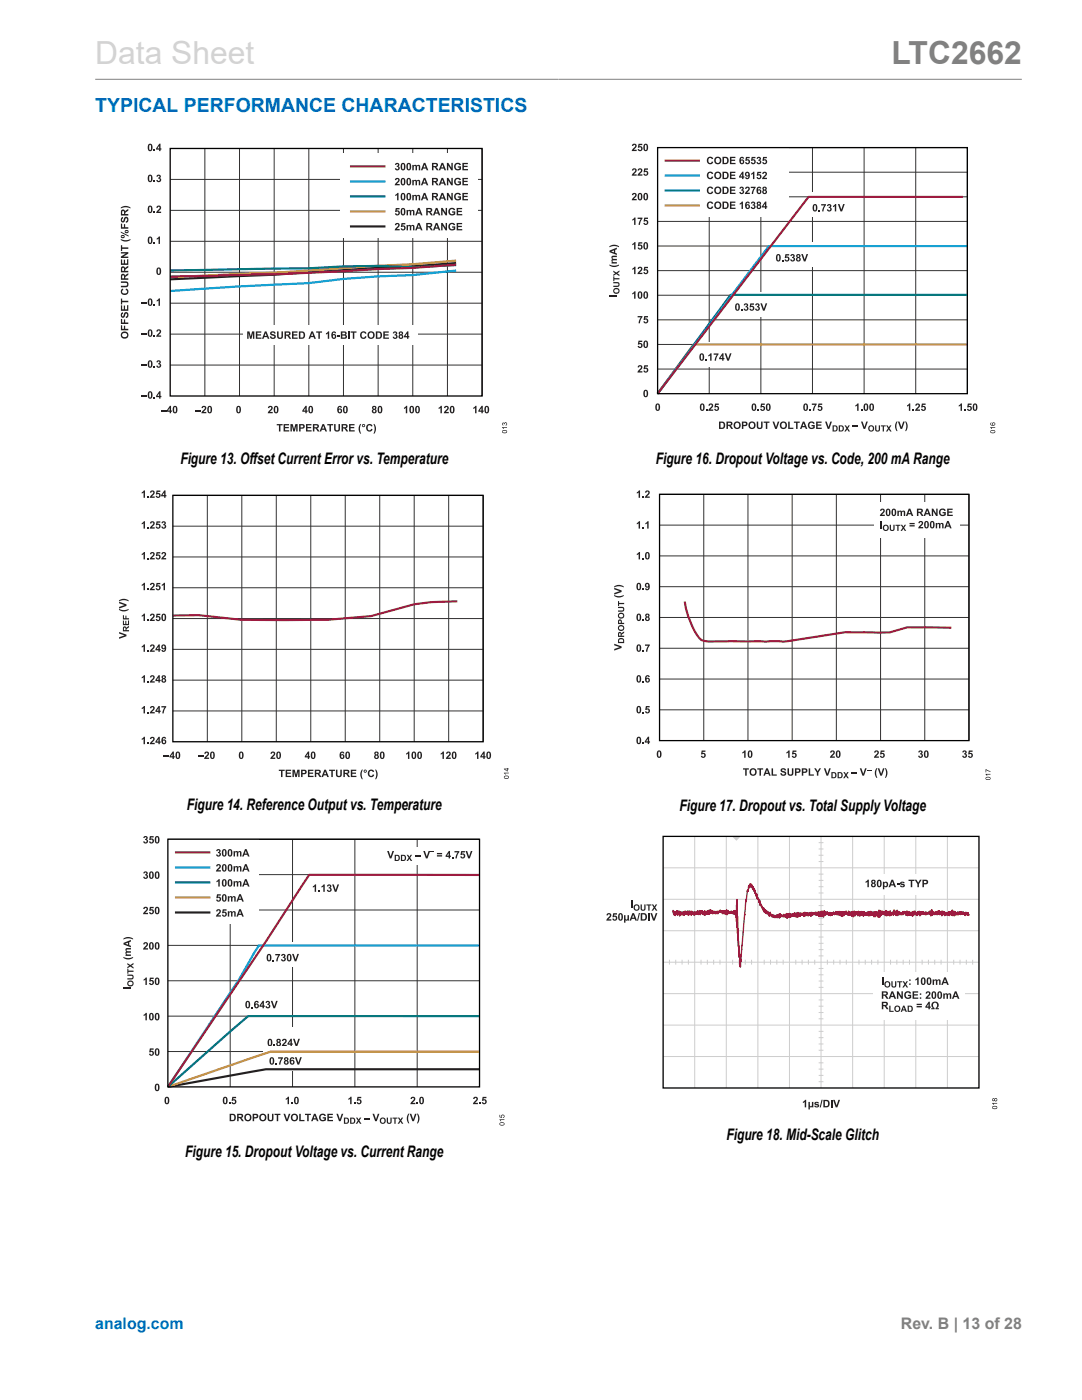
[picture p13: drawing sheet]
<svg xmlns="http://www.w3.org/2000/svg" width="216mm" height="279mm" viewBox="0 0 216 279" stroke-linecap="round" stroke-linejoin="round" font-family="sans-serif">
<defs><g id="words">
<text font-size="6.3" fill="#d3d3d3" x="19" y="12.7">Data Sheet</text>
<text font-size="6.3" fill="#808080" x="177.9" y="12.7">LTC2662</text>
<text font-size="3.9" fill="#0067b8" x="19" y="22.3">TYPICAL PERFORMANCE CHARACTERISTICS</text>
<g font-size="3.2">
<text x="36" y="92.7">Figure 13. Offset Current Error vs. Temperature</text>
<text x="130.8" y="92.7">Figure 16. Dropout Voltage vs. Code, 200 mA Range</text>
<text x="37.3" y="161.6">Figure 14. Reference Output vs. Temperature</text>
<text x="135.6" y="161.9">Figure 17. Dropout vs. Total Supply Voltage</text>
<text x="145" y="227.6">Figure 18. Mid-Scale Glitch</text>
<text x="37" y="230.8">Figure 15. Dropout Voltage vs. Current Range</text>
</g>
<text font-size="3.2" fill="#0067b8" x="19" y="265.3">analog.com</text>
<text font-size="3.2" fill="#808080" x="179.8" y="265.3">Rev. B | 13 of 28</text>
</g></defs>
<path d="M19 15.8h184.9" fill="none" stroke="#808080" stroke-width=".2"/>
<g fill="none" stroke="#323232" stroke-width=".2">
<path d="M34 29.6h62.2v49.4M34 35.8h62.2M40.9 29.6v49.4M47.8 29.6v49.4M54.7 29.6v49.4M61.6 29.6v49.4M68.5 29.6v49.4M75.5 29.6v49.4M82.4 29.6v49.4M89.3 29.6v49.4M34 54.3h62.2M34 48.2h62.2"/>
<path d="M34 42h62.2M34 72.9h62.2M34 66.7h62.2M34 60.5h62.2"/>
</g>
<path d="M48.4 64.9h34.9v3.8h-34.9z" fill="#fff"/>
<g fill="#231f20">
<path d="M49.3 66.1h.5l.2 1 .3-1h.5v1.5h-.3v-1.1l-.3 1.1h-.3l-.3-1.1v1.1h-.3z"/>
<path d="M51 66.1h1.1v.3h-.8v.3h.8v.3h-.8v.4h.9v.2h-1.2z"/>
<path d="M54 66.2a.6 .6 0 0 1 1 .4h-.3a.24 .24 0 0 0-.3-.3 .24 .24 0 0 0-.2 .3 .71 .71 0 0 1 .8 .7 .64 .64 0 0 1-.6 .3 .64 .64 0 0 1-.6-.5h.3a.28 .28 0 0 0 .3 .3 .28 .28 0 0 0 .3-.3 .56 .56 0 0 1-.6-.2 .56 .56 0 0 1-.1-.7z"/>
<path d="M55.3 66.1h.3v.8a.32 .32 0 0 0 .3 .5 .32 .32 0 0 0 .3-.4v-.9h.3v.8a.6 .6 0 0 1-.6 .7 .6 .6 0 0 1-.6-.7z"/>
<path d="M58.3 66.1h1.1v.3h-.8v.3h.7v.3h-.7v.4h.8v.2h-1.1z"/>
<path d="M63.1 66.1h1.2v.3h-.5v1.2h-.3v-1.2h-.4z"/>
<path d="M65 66.5l.5-.4h.2v1.5h-.3v-1l-.4 .2z"/>
<path d="M67.3 66.9h.5v.3h-.5z"/>
<path d="M69.5 66.1h.3v1.5h-.3z"/>
<path d="M70 66.1h1.1v.3h-.4v1.2h-.3v-1.2h-.4z"/>
<path d="M72 66.3a.64 .64 0 0 1 1.1 .2l-.3 .1-.1-.2a.45 .45 0 0 0-.5 .5 .45 .45 0 0 0 .5 .4l.1-.2 .3 .1a.72 .72 0 0 1-1.1 .3 .72 .72 0 0 1 0-1.2z"/>
<path d="M76.5 66.1h1.1v.3h-.8v.3h.7v.3h-.7v.4h.8v.2h-1.1z"/>
<path d="M78.5 66.2a.4 .4 0 0 1 .6 0 .4 .4 0 0 1 0 .6 .47 .47 0 0 1 0 .8 .47 .47 0 0 1-.7-.4h.2a.22 .22 0 0 0 .3 .1 .22 .22 0 0 0 .1-.3 .22 .22 0 0 0-.3 0l.1-.3a.18 .18 0 0 0 .2-.2 .18 .18 0 0 0-.3-.1l-.1 .2-.2-.1z"/>
<path d="M52.8 66.1h.4l.6 1.5h-.4l-.1-.3h-.6l-.1 .3h-.3zM53 66.5l-.2 .5h.4z"/>
<path d="M56.8 66.1h.6a.43 .43 0 0 1 .6 .3 .43 .43 0 0 1-.4 .6l.5 .6h-.4l-.3-.5-.3-.1v.6h-.3zM57.1 66.4v.4l.5-.1v-.3z"/>
<path d="M59.6 66.1h.6a.74 .74 0 0 1 .7 .8 .74 .74 0 0 1-.7 .7h-.6zM59.9 66.4v1a.5 .5 0 0 0 .7-.5 .5 .5 0 0 0-.7-.5z"/>
<path d="M62.1 66.1h.3l.6 1.5h-.3l-.1-.3h-.6l-.1 .3h-.3zM62.3 66.5l-.2 .5h.4z"/>
<path d="M66.3 66.3l.5-.1 .3 .3-.6-.1-.1 .4a.48 .48 0 0 1 .7 .3 .48 .48 0 0 1-.5 .6 .48 .48 0 0 1-.5-.6zM66.4 67.2a.25 .25 0 0 0 .5 0 .25 .25 0 0 0-.5 0z"/>
<path d="M68 66.1h.6a.39 .39 0 0 1 .5 .2 .39 .39 0 0 1-.1 .5 .45 .45 0 0 1 .2 .7 .45 .45 0 0 1-.7 .1h-.5zM68.3 66.4v.3h.3a.18 .18 0 0 0 .3-.1 .18 .18 0 0 0-.3-.2zM68.3 67v.4l.5-.1a.2 .2 0 0 0 .1-.2 .2 .2 0 0 0-.2-.1z"/>
<path d="M73.3 66.9a.75 .75 0 0 1 1.5 0 .75 .75 0 0 1-1.5 0zM73.7 66.5a.46 .46 0 0 0 0 .7 .46 .46 0 0 0 .7-.1l.1-.2a.41 .41 0 0 0-.3-.5 .41 .41 0 0 0-.5 .1z"/>
<path d="M75 66.1h.5a.74 .74 0 0 1 .7 .8 .74 .74 0 0 1-.6 .7h-.6zM75.3 66.4v1a.5 .5 0 0 0 .6-.5 .5 .5 0 0 0-.6-.5z"/>
<path d="M79.7 66.2a.41 .41 0 0 1 .6 0 .41 .41 0 0 1-.1 .6 .45 .45 0 0 1 .1 .7 .45 .45 0 0 1-.6 0 .45 .45 0 0 1 .1-.7l-.2-.2zM79.8 67.2a.22 .22 0 0 0 .4 0 .22 .22 0 0 0-.4 0zM79.8 66.5a.2 .2 0 0 0 .4 0 .2 .2 0 0 0-.4 0z"/>
<path d="M81.3 66.1h.2v1h.2l-.2 .5h-.3v-.3h-.6v-.2zM81.2 66.6l-.3 .5h.3z"/>
</g>
<path d="M67.9 30.7h27.3v16.7h-27.3z" fill="#fff"/>
<path d="M69.8 33.2h7.1" fill="none" stroke="#9d1b40" stroke-width=".43"/>
<g fill="#231f20">
<path d="M79 32.6a.4 .4 0 0 1 .5 0 .4 .4 0 0 1 0 .6 .47 .47 0 0 1 0 .8 .47 .47 0 0 1-.7-.4h.3a.22 .22 0 0 0 .3 .1 .22 .22 0 0 0 .1-.3 .22 .22 0 0 0-.4-.1l.1-.2a.18 .18 0 0 0 .2-.2 .18 .18 0 0 0-.3-.1v.1h-.3z"/>
<path d="M82.3 32.9h.2v.2l.4-.2a.37 .37 0 0 0 .6 0l.3 .2v.9h-.2v-.8a.18 .18 0 0 0-.3-.1 .18 .18 0 0 0-.1 .2v.7h-.3v-.9a.24 .24 0 0 0-.3 .1 .24 .24 0 0 0 0 .3v.5h-.3z"/>
<path d="M89.2 32.5h.3l.6 1v-1h.2v1.5h-.3l-.5-1v1h-.3z"/>
<path d="M90.8 32.7a.7 .7 0 0 1 1.2 .2l-.3 .1a.44 .44 0 0 0-.7-.2 .44 .44 0 0 0-.1 .7 .38 .38 0 0 0 .4 .3 .38 .38 0 0 0 .4-.4h-.4v-.2h.7v.6a.8 .8 0 0 1-1.2 0 .8 .8 0 0 1 0-1.1z"/>
<path d="M92.3 32.5h1.1v.3h-.8v.3h.7v.2h-.7v.4h.8v.3h-1.1z"/>
<path d="M80.1 32.7a.51 .51 0 0 1 .6-.1 .51 .51 0 0 1 .2 .7 .53 .53 0 0 1-.5 .7 .53 .53 0 0 1-.5-.7zM80.3 32.8v.1a.64 .64 0 0 0 .1 .9 .83 .83 0 0 0 0-1.1z"/>
<path d="M81.2 32.7a.51 .51 0 0 1 .7-.1 .51 .51 0 0 1 .1 .7 .53 .53 0 0 1-.4 .7 .53 .53 0 0 1-.5-.7zM81.5 32.8l-.1 .1a.64 .64 0 0 0 .2 .9 .83 .83 0 0 0 0-1.1z"/>
<path d="M84.6 32.5h.3l.6 1.5h-.4l-.1-.3h-.6l-.1 .3h-.3zM84.7 32.9l-.2 .5h.4z"/>
<path d="M86.2 32.5h.6a.43 .43 0 0 1 .6 .3 .43 .43 0 0 1-.4 .5l.5 .7h-.3l-.4-.6h-.2l-.1 .6h-.3zM86.5 32.8v.3h.6l-.1-.3z"/>
<path d="M88.1 32.5h.3l.6 1.5h-.3l-.1-.3h-.6l-.2 .3h-.3zM88.3 32.9l-.2 .5h.4z"/>
</g>
<path d="M69.8 36.2h7.1" fill="none" stroke="#039dd3" stroke-width=".43"/>
<g fill="#231f20">
<path d="M78.9 35.6a.5 .5 0 0 1 .8 .2 .5 .5 0 0 1-.3 .7l-.2 .2h.5v.3h-.9l.1-.4a.7 .7 0 0 0 .5-.8l-.6 .1z"/>
<path d="M82.3 35.9h.2v.2l.4-.2a.37 .37 0 0 0 .6 0l.3 .2v.9h-.2v-.8a.18 .18 0 0 0-.3-.1 .18 .18 0 0 0-.1 .2v.7h-.3v-.9a.24 .24 0 0 0-.3 .1 .24 .24 0 0 0 0 .3v.5h-.3z"/>
<path d="M89.2 35.5h.3l.6 1v-1h.2v1.5h-.3l-.5-1v1h-.3z"/>
<path d="M90.8 35.7a.7 .7 0 0 1 1.2 .2l-.3 .1a.44 .44 0 0 0-.7-.2 .44 .44 0 0 0-.1 .7 .38 .38 0 0 0 .4 .3 .38 .38 0 0 0 .4-.4h-.4v-.2h.7v.6a.8 .8 0 0 1-1.2 0 .8 .8 0 0 1 0-1.1z"/>
<path d="M92.3 35.5h1.1v.3h-.8v.3h.7v.2h-.7v.4h.8v.3h-1.1z"/>
<path d="M80.1 35.7a.51 .51 0 0 1 .6-.1 .51 .51 0 0 1 .2 .7 .53 .53 0 0 1-.5 .7 .53 .53 0 0 1-.5-.7zM80.3 35.8v.1a.64 .64 0 0 0 .1 .9 .83 .83 0 0 0 0-1.1z"/>
<path d="M81.2 35.7a.51 .51 0 0 1 .7-.1 .51 .51 0 0 1 .1 .7 .53 .53 0 0 1-.4 .7 .53 .53 0 0 1-.5-.7zM81.5 35.8l-.1 .1a.64 .64 0 0 0 .2 .9 .83 .83 0 0 0 0-1.1z"/>
<path d="M84.6 35.5h.3l.6 1.5h-.4l-.1-.4h-.6l-.1 .4h-.3zM84.7 35.9l-.2 .5h.4z"/>
<path d="M86.2 35.5h.6a.43 .43 0 0 1 .6 .3 .43 .43 0 0 1-.4 .5l.5 .7h-.3l-.4-.6h-.2l-.1 .6h-.3zM86.5 35.8v.3h.6l-.1-.3z"/>
<path d="M88.1 35.5h.3l.6 1.5h-.3l-.1-.4h-.6l-.2 .4h-.3zM88.3 35.9l-.2 .5h.4z"/>
</g>
<path d="M69.8 39.2h7.1" fill="none" stroke="#027570" stroke-width=".43"/>
<g fill="#231f20">
<path d="M78.9 38.9l.4-.4h.2v1.5h-.3v-1.1l-.3 .2z"/>
<path d="M82.3 38.9h.2v.2l.4-.2a.37 .37 0 0 0 .6 0l.3 .2v.9h-.2v-.8a.18 .18 0 0 0-.3-.1 .18 .18 0 0 0-.1 .2v.7h-.3v-.9a.24 .24 0 0 0-.3 .1 .24 .24 0 0 0 0 .3v.5h-.3z"/>
<path d="M89.2 38.5h.3l.6 1v-1h.2v1.5h-.3l-.5-1v1h-.3z"/>
<path d="M90.8 38.7a.7 .7 0 0 1 1.2 .2l-.3 .1a.44 .44 0 0 0-.7-.2 .44 .44 0 0 0-.1 .7 .38 .38 0 0 0 .4 .3 .38 .38 0 0 0 .4-.4h-.4v-.2h.7v.6a.8 .8 0 0 1-1.2 0 .8 .8 0 0 1 0-1.1z"/>
<path d="M92.3 38.5h1.1v.3h-.8v.3h.7v.2h-.7v.4h.8v.3h-1.1z"/>
<path d="M80.1 38.6a.51 .51 0 0 1 .6 0 .51 .51 0 0 1 .2 .7 .53 .53 0 0 1-.5 .7 .53 .53 0 0 1-.5-.8zM80.3 38.8v.1a.64 .64 0 0 0 .1 .9 .83 .83 0 0 0 0-1.1z"/>
<path d="M81.2 38.6a.51 .51 0 0 1 .7 0 .51 .51 0 0 1 .1 .7 .53 .53 0 0 1-.4 .7 .53 .53 0 0 1-.5-.8zM81.5 38.8l-.1 .1a.64 .64 0 0 0 .2 .9 .83 .83 0 0 0 0-1.1z"/>
<path d="M84.6 38.5h.3l.6 1.5h-.4l-.1-.4h-.6l-.1 .4h-.3zM84.7 38.8l-.2 .6h.4z"/>
<path d="M86.2 38.5h.6a.43 .43 0 0 1 .6 .3 .43 .43 0 0 1-.4 .5l.5 .7h-.3l-.4-.6h-.2l-.1 .6h-.3zM86.5 38.8v.3l.6-.1-.1-.2z"/>
<path d="M88.1 38.5h.3l.6 1.5h-.3l-.1-.4h-.6l-.2 .4h-.3zM88.3 38.8l-.2 .6h.4z"/>
</g>
<path d="M69.8 42.2h7.1" fill="none" stroke="#bf972e" stroke-width=".43"/>
<g fill="#231f20">
<path d="M79 41.5h.7v.3h-.5l-.1 .2a.5 .5 0 0 1 .7 .4 .5 .5 0 0 1-.4 .6 .5 .5 0 0 1-.6-.4h.3l.1 .1a.25 .25 0 0 0 .3-.3 .25 .25 0 0 0-.4-.1h-.3z"/>
<path d="M81.1 41.9h.3v.2l.3-.2a.37 .37 0 0 0 .6 0l.4 .2v.9h-.3v-.8a.18 .18 0 0 0-.2-.1 .18 .18 0 0 0-.1 .2v.7h-.3l-.1-.9a.24 .24 0 0 0-.3 .1 .24 .24 0 0 0 0 .3v.5h-.3z"/>
<path d="M88 41.5h.3l.6 1v-1h.3v1.5h-.3l-.6-1v1h-.3z"/>
<path d="M89.7 41.7a.7 .7 0 0 1 1.1 .2l-.3 .1a.44 .44 0 0 0-.6-.2 .44 .44 0 0 0-.1 .7 .38 .38 0 0 0 .4 .3 .38 .38 0 0 0 .3-.4h-.3v-.2h.6v.6a.8 .8 0 0 1-1.1 0 .8 .8 0 0 1 0-1.1z"/>
<path d="M91.1 41.5h1.1v.2h-.8v.4h.8v.2h-.8v.4h.8v.3h-1.1z"/>
<path d="M80.1 41.6a.51 .51 0 0 1 .6 0 .51 .51 0 0 1 .2 .6 .53 .53 0 0 1-.5 .8 .53 .53 0 0 1-.5-.8zM80.3 41.8v.1a.64 .64 0 0 0 .1 .9 .83 .83 0 0 0 0-1.1z"/>
<path d="M83.4 41.5h.3l.6 1.5h-.3l-.1-.4h-.6l-.2 .4h-.3zM83.6 41.8l-.2 .6h.4z"/>
<path d="M85 41.5h.7a.43 .43 0 0 1 .5 .3 .43 .43 0 0 1-.3 .5l.5 .7h-.4l-.4-.6h-.2l-.1 .6h-.3zM85.3 41.7v.4l.6-.1v-.2z"/>
<path d="M87 41.5h.3l.6 1.5h-.4l-.1-.4h-.6l-.1 .4h-.3zM87.1 41.8l-.2 .6h.4z"/>
</g>
<path d="M69.8 45.2h7.1" fill="none" stroke="#231f20" stroke-width=".43"/>
<g fill="#231f20">
<path d="M78.9 44.6a.5 .5 0 0 1 .8 .2 .5 .5 0 0 1-.3 .7l-.2 .2h.5v.3h-.9l.1-.4a.7 .7 0 0 0 .5-.8l-.6 .1z"/>
<path d="M80.1 44.5h.8v.3h-.6v.2a.5 .5 0 0 1 .6 .4 .5 .5 0 0 1-.4 .6 .5 .5 0 0 1-.6-.4h.3l.1 .1a.25 .25 0 0 0 .3-.3 .25 .25 0 0 0-.4-.1h-.2z"/>
<path d="M81.1 44.9h.3v.1l.3-.1a.37 .37 0 0 0 .6 0l.4 .2v.9h-.3v-.8a.18 .18 0 0 0-.2-.1 .18 .18 0 0 0-.1 .2v.7h-.3l-.1-.9a.24 .24 0 0 0-.3 .1 .24 .24 0 0 0 0 .3v.5h-.3z"/>
<path d="M88 44.5h.3l.6 1v-1h.3v1.5h-.3l-.6-1v1h-.3z"/>
<path d="M89.7 44.7a.7 .7 0 0 1 1.1 .2l-.3 .1a.44 .44 0 0 0-.6-.2 .44 .44 0 0 0-.1 .6 .38 .38 0 0 0 .4 .4 .38 .38 0 0 0 .3-.4h-.3v-.2h.6v.6a.8 .8 0 0 1-1.1 0 .8 .8 0 0 1 0-1.1z"/>
<path d="M91.1 44.5h1.1v.2h-.8v.4h.8v.2h-.8v.4h.8v.3h-1.1z"/>
<path d="M83.4 44.5h.3l.6 1.5h-.3l-.1-.4h-.6l-.2 .4h-.3zM83.6 44.8l-.2 .6h.4z"/>
<path d="M85 44.5h.7a.43 .43 0 0 1 .5 .3 .43 .43 0 0 1-.3 .5l.5 .7h-.4l-.4-.6h-.2l-.1 .6h-.3zM85.3 44.7v.4l.6-.1v-.2z"/>
<path d="M87 44.5h.3l.6 1.5h-.4l-.1-.4h-.6l-.1 .4h-.3zM87.1 44.8l-.2 .6h.4z"/>
</g>
<path d="M91 52.5l-8.6 .6-6.9 .3-7 .5a798.8 798.8 0 0 1-34.5 1.8" fill="none" stroke="#231f20" stroke-width=".43"/>
<path d="M91 52l-8.6 .7-6.9 .3a776.1 776.1 0 0 1-34.6 2l-6.9 .3" fill="none" stroke="#bf972e" stroke-width=".43"/>
<path d="M91 52.9l-8.6 .4-6.9-.2-7 .1-6.9 .3-27.6 .5" fill="none" stroke="#027570" stroke-width=".43"/>
<path d="M91 54l-8.6 .9-6.9 .3-7 .5-6.9 .8-13.8 .7-13.8 .9" fill="none" stroke="#039dd3" stroke-width=".43"/>
<path d="M91 52.8a988.2 988.2 0 0 1-57 2.4" fill="none" stroke="#9d1b40" stroke-width=".43"/>
<path d="M34 29.6h62.2v49.4h-62.2z" fill="none" stroke="#000" stroke-width=".26"/>
<g fill="#231f20">
<path d="M55.2 84.6h1.2v.3h-.4v1.2h-.3v-1.2h-.5z"/>
<path d="M56.6 84.6h1.1v.3h-.8v.3h.7v.3h-.7v.4h.8v.2h-1.1z"/>
<path d="M58 84.6h.4l.3 1 .2-1h.5v1.5h-.3v-1.2l-.3 1.2h-.3l-.3-1.2v1.2h-.2z"/>
<path d="M61.1 84.6h1.1v.3h-.8v.3h.7v.3h-.7v.4h.8v.2h-1.1z"/>
<path d="M65.3 84.6h1.2v.3h-.5v1.2h-.3v-1.2h-.4z"/>
<path d="M66.7 84.6h.3v.8a.32 .32 0 0 0 .2 .5 .32 .32 0 0 0 .3-.4v-.9h.3v.8a.6 .6 0 0 1-.5 .7 .6 .6 0 0 1-.6-.7z"/>
<path d="M69.6 84.6h1.1v.3h-.8v.3h.8v.3h-.8v.4h.9v.2h-1.2z"/>
<path d="M71.9 84.6h.2l-.3 1 .3 .9-.3-.1a1.61 1.61 0 0 1 .1-1.8z"/>
<path d="M73.2 84.8a.64 .64 0 0 1 1.1 .2l-.3 .1-.1-.2a.45 .45 0 0 0-.5 .5 .45 .45 0 0 0 .5 .4l.2-.2 .2 .1a.72 .72 0 0 1-1.1 .3 .72 .72 0 0 1 0-1.2z"/>
<path d="M74.5 84.6h.2l.3 .8v.6l-.3 .5h-.2l.3-.9z"/>
<path d="M32.1 81.8h1.1v.2h-1.1z"/>
<path d="M39 81.8h1.1v.2h-1.1z"/>
<path d="M40.4 81.1a.5 .5 0 0 1 .7 .2 .5 .5 0 0 1-.3 .7l-.2 .2h.6v.3h-1l.1-.4a.7 .7 0 0 0 .5-.8l-.6 .1z"/>
<path d="M53.6 81.1a.5 .5 0 0 1 .8 .2 .5 .5 0 0 1-.3 .7l-.2 .2h.5v.3h-1l.2-.4a.7 .7 0 0 0 .5-.8l-.6 .1z"/>
<path d="M80.6 81.4l.4-.4h.3v1.5h-.3v-1.1l-.4 .2z"/>
<path d="M87.5 81.4l.4-.4h.3v1.5h-.3v-1.1l-.4 .2z"/>
<path d="M88.7 81.1a.5 .5 0 0 1 .8 .2 .5 .5 0 0 1-.3 .7l-.2 .2h.5v.3h-.9l.1-.4a.7 .7 0 0 0 .5-.8l-.6 .1z"/>
<path d="M94.4 81.4l.5-.4h.2v1.5h-.3v-1.1l-.4 .2z"/>
<path d="M28.2 78.9h1.2v.2h-1.2z"/>
<path d="M30.7 79.3h.3v.3h-.3z"/>
<path d="M28.2 72.7h1.2v.3h-1.2z"/>
<path d="M30.7 73.1h.3v.3h-.3z"/>
<path d="M31.4 72a.4 .4 0 0 1 .5 0 .4 .4 0 0 1 0 .6 .47 .47 0 0 1 0 .8 .47 .47 0 0 1-.7-.4h.3a.22 .22 0 0 0 .3 .1 .22 .22 0 0 0 .1-.3 .22 .22 0 0 0-.4-.1l.1-.2a.18 .18 0 0 0 .2-.2 .18 .18 0 0 0-.3-.1v.1h-.3z"/>
<path d="M28.2 66.6h1.2v.2h-1.2z"/>
<path d="M30.7 66.9h.3v.3h-.3z"/>
<path d="M31.3 65.8a.5 .5 0 0 1 .8 .2 .5 .5 0 0 1-.3 .7l-.2 .2h.6v.3h-1l.1-.4a.7 .7 0 0 0 .5-.8l-.6 .2z"/>
<path d="M28.2 60.4h1.2v.2h-1.2z"/>
<path d="M30.7 60.7h.3v.3h-.3z"/>
<path d="M31.3 59.9l.4-.4h.2v1.5h-.3v-1l-.3 .2z"/>
<path d="M30.7 48.4h.3v.3h-.3z"/>
<path d="M31.3 47.6l.4-.4h.2v1.5h-.3v-1.1l-.3 .2z"/>
<path d="M30.7 42.2h.3v.3h-.3z"/>
<path d="M31.3 41.1a.5 .5 0 0 1 .8 .2 .5 .5 0 0 1-.3 .7l-.2 .2h.6v.3h-1l.1-.4a.7 .7 0 0 0 .5-.8l-.6 .2z"/>
<path d="M30.7 36h.3v.3h-.3z"/>
<path d="M31.4 35a.4 .4 0 0 1 .5 0 .4 .4 0 0 1 0 .5 .47 .47 0 0 1 0 .8 .47 .47 0 0 1-.7-.4h.3a.22 .22 0 0 0 .3 .2 .22 .22 0 0 0 .1-.4 .22 .22 0 0 0-.4 0l.1-.3a.18 .18 0 0 0 .2-.2 .18 .18 0 0 0-.3-.1v.2l-.3-.1z"/>
<path d="M30.7 29.9h.3v.3h-.3z"/>
<path d="M24.1 64.9h.3v.7h.3v-.6h.3v.6h.6v.3h-1.5z"/>
<path d="M24.1 63.7h.3v.7h.3v-.7h.3v.7h.6v.3h-1.5z"/>
<path d="M24.2 62.5l.3-.2 .1 .3a.24 .24 0 0 0-.3 .3 .24 .24 0 0 0 .3 .2 .71 .71 0 0 1 .7-.8 .64 .64 0 0 1 .3 .6 .64 .64 0 0 1-.5 .6v-.3a.28 .28 0 0 0 .3-.3 .28 .28 0 0 0-.3-.2 .56 .56 0 0 1-.2 .6 .56 .56 0 0 1-.7 0l-.1-.4z"/>
<path d="M24.1 60.9h.3v.8h.3v-.7h.3v.7h.4v-.8h.2v1.1h-1.5z"/>
<path d="M24.1 59.6h.3v.4h1.2v.3h-1.2v.5h-.3z"/>
<path d="M24.3 57.7l.2-.1 .1 .3-.2 .1a.45 .45 0 0 0 .5 .6 .45 .45 0 0 0 .4-.6l-.2-.1 .1-.3a.72 .72 0 0 1 .2 1.2 .72 .72 0 0 1-1.2-.3l-.1-.3z"/>
<path d="M24.1 56.2h.8a.6 .6 0 0 1 .7 .5 .6 .6 0 0 1-.7 .6h-.8v-.3h.8a.32 .32 0 0 0 .5-.2 .32 .32 0 0 0-.5-.3h-.8z"/>
<path d="M24.1 51.8h.3v.8h.3v-.8h.3v.8h.4v-.9h.2v1.2h-1.5z"/>
<path d="M24.1 50.3h1.5v.3l-1 .6h1v.3h-1.5v-.3l1-.6h-1z"/>
<path d="M24.1 48.9h.3v.5h1.2v.3h-1.2v.4h-.3z"/>
<path d="M24.1 47.7l1 .2 .9-.2-.1 .3a1.61 1.61 0 0 1-1.8-.1z"/>
<path d="M24.1 44.6h.3v.7h.3v-.6h.3v.6h.6v.3h-1.5z"/>
<path d="M24.2 43.5l.3-.2 .1 .3a.24 .24 0 0 0-.3 .3 .24 .24 0 0 0 .3 .2 .71 .71 0 0 1 .7-.8 .64 .64 0 0 1 .3 .6 .64 .64 0 0 1-.5 .6v-.3a.28 .28 0 0 0 .3-.3 .28 .28 0 0 0-.3-.3 .56 .56 0 0 1-.2 .6 .56 .56 0 0 1-.7 .1l-.1-.4z"/>
<path d="M24.1 41.4l.6-.3h.5l.8 .3v.2l-.9-.2-1 .2z"/>
<path d="M59.7 84.6h.5a.49 .49 0 0 1 .6 .5 .49 .49 0 0 1-.6 .5h-.2v.5h-.3zM60 84.9v.4a.32 .32 0 0 0 .3 0 .32 .32 0 0 0 .2-.3z"/>
<path d="M62.4 84.6h.7a.43 .43 0 0 1 .5 .3 .43 .43 0 0 1-.4 .6l.6 .6h-.4l-.4-.5-.2-.1-.1 .6h-.3zM62.7 84.9v.4l.6-.1-.1-.3z"/>
<path d="M64.3 84.6h.4l.6 1.5h-.4l-.1-.3h-.6l-.1 .3h-.3zM64.5 85l-.2 .5h.4z"/>
<path d="M68.2 84.6h.6a.43 .43 0 0 1 .6 .3 .43 .43 0 0 1-.4 .6l.5 .6h-.4l-.3-.5-.3-.1v.6h-.3zM68.5 84.9v.4l.5-.1v-.3z"/>
<path d="M72.2 84.9a.35 .35 0 0 1 .7 0 .35 .35 0 0 1-.7 0zM72.4 84.9a.15 .15 0 0 0 .3 0 .15 .15 0 0 0-.3 0z"/>
<path d="M33.9 81h.2v.9h.2l-.2 .6h-.2v-.3h-.6v-.3zM33.9 81.4l-.4 .5h.4z"/>
<path d="M34.6 81.1a.51 .51 0 0 1 .7 0 .51 .51 0 0 1 .1 .6 .53 .53 0 0 1-.5 .8 .53 .53 0 0 1-.5-.8zM34.8 81.3v.1a.64 .64 0 0 0 .1 .9 .83 .83 0 0 0 0-1.1z"/>
<path d="M41.5 81.1a.51 .51 0 0 1 .7 0 .51 .51 0 0 1 .1 .6 .53 .53 0 0 1-.5 .8 .53 .53 0 0 1-.4-.8zM41.7 81.3v.1a.64 .64 0 0 0 .1 .9 .83 .83 0 0 0 0-1.1z"/>
<path d="M47.3 81.1a.51 .51 0 0 1 .6 0 .51 .51 0 0 1 .2 .6 .53 .53 0 0 1-.5 .8 .53 .53 0 0 1-.5-.8zM47.5 81.3l-.1 .1a.64 .64 0 0 0 .2 .9 .83 .83 0 0 0 0-1.1z"/>
<path d="M54.8 81.1a.51 .51 0 0 1 .6 0 .51 .51 0 0 1 .2 .6 .53 .53 0 0 1-.5 .8 .53 .53 0 0 1-.5-.8zM55 81.3l-.1 .1a.64 .64 0 0 0 .2 .9 .83 .83 0 0 0 0-1.1z"/>
<path d="M61 81h.2v.9h.2l-.2 .6h-.3v-.3h-.6v-.3zM60.9 81.4l-.3 .5h.3z"/>
<path d="M61.7 81.1a.51 .51 0 0 1 .6 0 .51 .51 0 0 1 .2 .6 .53 .53 0 0 1-.5 .8 .53 .53 0 0 1-.5-.8zM61.9 81.3l-.1 .1a.64 .64 0 0 0 .2 .9 .83 .83 0 0 0 0-1.1z"/>
<path d="M67.4 81.2l.6-.2 .2 .4-.5-.2-.1 .4a.48 .48 0 0 1 .6 .4 .48 .48 0 0 1-.4 .6 .48 .48 0 0 1-.5-.6zM67.6 82a.25 .25 0 0 0 .5 0 .25 .25 0 0 0-.5 0z"/>
<path d="M68.6 81.1a.51 .51 0 0 1 .6 0 .51 .51 0 0 1 .2 .6 .53 .53 0 0 1-.5 .8 .53 .53 0 0 1-.5-.8zM68.8 81.3v.1a.64 .64 0 0 0 .1 .9 .83 .83 0 0 0 0-1.1z"/>
<path d="M74.3 81.1a.41 .41 0 0 1 .7-.1 .41 .41 0 0 1-.1 .7 .45 .45 0 0 1 .1 .6 .45 .45 0 0 1-.7 0 .45 .45 0 0 1 .1-.6l-.2-.2zM74.5 82a.22 .22 0 0 0 .4 0 .22 .22 0 0 0-.4 0zM74.5 81.4a.2 .2 0 0 0 .4 0 .2 .2 0 0 0-.4 0z"/>
<path d="M75.5 81.1a.51 .51 0 0 1 .6 0 .51 .51 0 0 1 .2 .6 .53 .53 0 0 1-.5 .8 .53 .53 0 0 1-.5-.8zM75.7 81.3v.1a.64 .64 0 0 0 .1 .9 .83 .83 0 0 0 0-1.1z"/>
<path d="M81.8 81.1a.51 .51 0 0 1 .7 0 .51 .51 0 0 1 .1 .6 .53 .53 0 0 1-.4 .8 .53 .53 0 0 1-.5-.8zM82.1 81.3l-.1 .1a.64 .64 0 0 0 .2 .9 .83 .83 0 0 0 0-1.1z"/>
<path d="M83 81.1a.51 .51 0 0 1 .6 0 .51 .51 0 0 1 .2 .6 .53 .53 0 0 1-.5 .8 .53 .53 0 0 1-.5-.8zM83.2 81.3v.1a.64 .64 0 0 0 .1 .9 .83 .83 0 0 0 0-1.1z"/>
<path d="M89.9 81.1a.51 .51 0 0 1 .6 0 .51 .51 0 0 1 .2 .6 .53 .53 0 0 1-.5 .8 .53 .53 0 0 1-.5-.8zM90.1 81.3v.1a.64 .64 0 0 0 .1 .9 .83 .83 0 0 0 0-1.1z"/>
<path d="M96.1 81h.2v.9h.2l-.2 .6h-.2v-.3h-.6v-.3zM96.1 81.4l-.4 .5h.4z"/>
<path d="M96.8 81.1a.51 .51 0 0 1 .7 0 .51 .51 0 0 1 .1 .6 .53 .53 0 0 1-.5 .8 .53 .53 0 0 1-.5-.8zM97 81.3v.1a.64 .64 0 0 0 .1 .9 .83 .83 0 0 0 0-1.1z"/>
<path d="M29.6 78.2a.51 .51 0 0 1 .7 0 .51 .51 0 0 1 .1 .6 .53 .53 0 0 1-.4 .8 .53 .53 0 0 1-.5-.8zM29.9 78.3l-.1 .2a.64 .64 0 0 0 .2 .8 .83 .83 0 0 0 0-1z"/>
<path d="M31.8 78.1h.2v.9h.2l-.2 .6h-.3v-.3h-.6v-.3zM31.7 78.5l-.3 .5h.3z"/>
<path d="M29.6 72.1a.51 .51 0 0 1 .7-.1 .51 .51 0 0 1 .1 .7 .53 .53 0 0 1-.4 .7 .53 .53 0 0 1-.5-.7zM29.9 72.2l-.1 .1a.64 .64 0 0 0 .2 .9 .83 .83 0 0 0 0-1.1z"/>
<path d="M29.6 65.9a.51 .51 0 0 1 .7-.1 .51 .51 0 0 1 .1 .7 .53 .53 0 0 1-.4 .7 .53 .53 0 0 1-.5-.7zM29.9 66l-.1 .1a.64 .64 0 0 0 .2 .9 .83 .83 0 0 0 0-1z"/>
<path d="M29.6 59.7a.51 .51 0 0 1 .7 0 .51 .51 0 0 1 .1 .6 .53 .53 0 0 1-.4 .8 .53 .53 0 0 1-.5-.8zM29.9 59.8l-.1 .1a.64 .64 0 0 0 .2 .9 .83 .83 0 0 0 0-1z"/>
<path d="M31.3 53.5a.51 .51 0 0 1 .7 0 .51 .51 0 0 1 .2 .6 .53 .53 0 0 1-.5 .8 .53 .53 0 0 1-.5-.8zM31.6 53.6l-.1 .2a.64 .64 0 0 0 .2 .8 .83 .83 0 0 0 0-1z"/>
<path d="M29.6 47.4a.51 .51 0 0 1 .7-.1 .51 .51 0 0 1 .1 .7 .53 .53 0 0 1-.4 .7 .53 .53 0 0 1-.5-.7zM29.9 47.5l-.1 .1a.64 .64 0 0 0 .2 .9 .83 .83 0 0 0 0-1.1z"/>
<path d="M29.6 41.2a.51 .51 0 0 1 .7-.1 .51 .51 0 0 1 .1 .7 .53 .53 0 0 1-.4 .7 .53 .53 0 0 1-.5-.7zM29.9 41.3l-.1 .1a.64 .64 0 0 0 .2 .9 .83 .83 0 0 0 0-1z"/>
<path d="M29.6 35a.51 .51 0 0 1 .7 0 .51 .51 0 0 1 .1 .6 .53 .53 0 0 1-.4 .8 .53 .53 0 0 1-.5-.8zM29.9 35.1l-.1 .1a.64 .64 0 0 0 .2 .9 .83 .83 0 0 0 0-1z"/>
<path d="M29.6 28.8a.51 .51 0 0 1 .7 0 .51 .51 0 0 1 .1 .6 .53 .53 0 0 1-.4 .8 .53 .53 0 0 1-.5-.8zM29.9 28.9l-.1 .2a.64 .64 0 0 0 .2 .8 .83 .83 0 0 0 0-1z"/>
<path d="M31.8 28.7h.2v.9h.2l-.2 .6h-.3v-.3h-.6v-.3zM31.7 29.1l-.3 .5h.3z"/>
<path d="M24.1 66.8a.75 .75 0 0 1 1.5 0 .75 .75 0 0 1-1.5 0zM24.5 66.6a.46 .46 0 0 0 .4 .7 .46 .46 0 0 0 .3-.7l-.3-.1z"/>
<path d="M24.2 54.8l.5-.1 .3 .3 .6-.5v.4l-.5 .3-.1 .3h.6v.3h-1.5zM24.4 55v.5h.4l-.1-.5z"/>
<path d="M24.2 53.3l.5-.1 .3 .3 .6-.5v.4l-.5 .4-.1 .2 .6 .1v.3h-1.5zM24.4 53.5v.6h.4l-.1-.6z"/>
<path d="M24.1 46.2l1.6 .8v.2l-1.6-.8zM24.1 47.2a.37 .37 0 0 1 .7 0 .37 .37 0 0 1-.7 0zM24.3 47.1l.1 .2 .3-.1zM24.9 46.2a.37 .37 0 0 1 .7 0 .37 .37 0 0 1-.7 0zM25.1 46.2l.1 .1 .3-.1z"/>
<path d="M24.2 41.9l.5-.1 .3 .4 .6-.5v.3l-.5 .4-.1 .3h.6v.3h-1.5zM24.4 42.2v.5h.4l-.1-.5z"/>
</g>
<g fill="#000">
<path d="M100.3 84.4l.2-.1 .1 .2a.31 .31 0 0 1 .6 0 .31 .31 0 0 1-.3 .4v-.1a.2 .2 0 0 0 .2-.2 .2 .2 0 0 0-.3-.2 .2 .2 0 0 0-.1 .3h-.1a.17 .17 0 0 0-.1-.2 .17 .17 0 0 0-.2 .1 .17 .17 0 0 0 .2 .2l-.1 .1-.2-.2zM100.2 85.2h1v.2h-.8l.1 .2h-.1z"/>
<path d="M100.3 86l.2-.2a.38 .38 0 0 1 .5 .1 .38 .38 0 0 1-.1 .5 .44 .44 0 0 1-.5 .1 .44 .44 0 0 1-.2-.5zM100.4 86l-.1 .1a.4 .4 0 0 0 .4 .2 .4 .4 0 0 0 .4-.2z"/>
</g>
<g fill="none" stroke="#323232" stroke-width=".2">
<path d="M34.5 98.9h61.9v49.1M41.4 98.9v49.1M48.3 98.9v49.1M55.1 98.9v49.1M62 98.9v49.1M68.9 98.9v49.1M75.8 98.9v49.1M82.6 98.9v49.1M89.5 98.9v49.1M34.5 117.3h61.9M34.5 111.2h61.9M34.5 105h61.9"/>
<path d="M34.5 135.7h61.9M34.5 129.6h61.9M34.5 123.4h61.9M34.5 141.9h61.9"/>
</g>
<path d="M91.2 120l-5.1 .2-3.5 .4-8.6 2.4-8.6 .7h-17.1l-8.6-.9h-5.2" fill="none" stroke="#9d1b40" stroke-width=".43"/>
<path d="M34.5 98.9h61.9v49.1h-61.9z" fill="none" stroke="#000" stroke-width=".26"/>
<g fill="#231f20">
<path d="M55.6 153.6h1.2v.3h-.4v1.2h-.3v-1.2h-.5z"/>
<path d="M57 153.6h1.1v.3h-.8v.3h.7v.2h-.7v.4h.8v.3h-1.1z"/>
<path d="M58.4 153.6h.4l.3 1 .2-1h.5v1.5h-.3v-1.2l-.3 1.2h-.3l-.3-1.2v1.2h-.2z"/>
<path d="M61.4 153.6h1.1v.3h-.8v.3h.8v.2h-.8v.4h.9v.3h-1.2z"/>
<path d="M65.7 153.6h1.1v.3h-.4v1.2h-.3v-1.2h-.4z"/>
<path d="M67 153.6h.3v.8a.31 .31 0 0 0 .3 .4 .31 .31 0 0 0 .3-.4v-.8h.3v.8a.6 .6 0 0 1-.6 .7 .6 .6 0 0 1-.6-.7z"/>
<path d="M70 153.6h1.1v.3h-.8v.3h.7v.2h-.7v.4h.8v.3h-1.1z"/>
<path d="M72.2 153.6h.2l-.2 1 .2 .9-.3-.1a1.61 1.61 0 0 1 .1-1.8z"/>
<path d="M73.6 153.8a.64 .64 0 0 1 1.1 .2l-.3 .1-.1-.2a.45 .45 0 0 0-.6 .4 .45 .45 0 0 0 .6 .5l.1-.3 .3 .1a.72 .72 0 0 1-1.1 .3 .72 .72 0 0 1 0-1.1z"/>
<path d="M74.8 153.6h.2l.3 .8v.6l-.3 .5h-.2l.3-.9z"/>
<path d="M32.6 150.8h1.2v.2h-1.2z"/>
<path d="M39.5 150.8h1.2v.2h-1.2z"/>
<path d="M40.9 150.1a.5 .5 0 0 1 .8 .1 .5 .5 0 0 1-.3 .8l-.2 .2h.5v.3h-1l.2-.4a.7 .7 0 0 0 .5-.8l-.6 .1z"/>
<path d="M54.1 150.1a.5 .5 0 0 1 .8 .1 .5 .5 0 0 1-.3 .8l-.2 .2h.5v.3h-1l.2-.4a.7 .7 0 0 0 .5-.8l-.6 .1z"/>
<path d="M81 150.4l.5-.4h.2v1.5h-.3v-1.1l-.4 .2z"/>
<path d="M87.9 150.4l.4-.4h.3v1.5h-.3v-1.1l-.4 .2z"/>
<path d="M89.2 150.1a.5 .5 0 0 1 .7 .1 .5 .5 0 0 1-.3 .8l-.2 .2h.6v.3h-1l.1-.4a.7 .7 0 0 0 .5-.8l-.6 .1z"/>
<path d="M94.8 150.4l.4-.4h.3v1.5h-.3v-1.1l-.4 .2z"/>
<path d="M28.3 147.4l.4-.4h.2v1.5h-.3v-1l-.3 .2z"/>
<path d="M29.4 148.2h.3v.3h-.3z"/>
<path d="M30.1 147.1a.5 .5 0 0 1 .7 .2 .5 .5 0 0 1-.3 .7l-.2 .3h.6v.2h-1l.1-.4a.7 .7 0 0 0 .5-.8l-.6 .2z"/>
<path d="M28.3 141.3l.4-.4h.2v1.5h-.3v-1.1l-.3 .2z"/>
<path d="M29.4 142.1h.3v.3h-.3z"/>
<path d="M30.1 141a.5 .5 0 0 1 .7 .2 .5 .5 0 0 1-.3 .7l-.2 .2h.6v.3h-1l.1-.4a.7 .7 0 0 0 .5-.8l-.6 .1z"/>
<path d="M32.2 140.9h1l-.5 1.5h-.3v-.2l.4-1h-.6z"/>
<path d="M28.3 135.1l.4-.3h.2v1.4h-.3v-1l-.3 .2z"/>
<path d="M29.4 135.9h.3v.3h-.3z"/>
<path d="M30.1 134.9a.5 .5 0 0 1 .7 .1 .5 .5 0 0 1-.3 .7l-.2 .3h.6v.2h-1l.1-.4a.7 .7 0 0 0 .5-.8l-.6 .2z"/>
<path d="M28.3 129l.4-.4h.2v1.5h-.3v-1.1l-.3 .2z"/>
<path d="M29.4 129.8h.3v.3h-.3z"/>
<path d="M30.1 128.7a.5 .5 0 0 1 .7 .2 .5 .5 0 0 1-.3 .7l-.2 .2h.6v.3h-1l.1-.4a.7 .7 0 0 0 .5-.8l-.6 .1z"/>
<path d="M28.3 122.8l.4-.3h.2v1.4h-.3v-1l-.3 .2z"/>
<path d="M29.4 123.7h.3v.2h-.3z"/>
<path d="M30.1 122.6a.5 .5 0 0 1 .7 .1 .5 .5 0 0 1-.3 .7l-.2 .3h.6v.2h-1l.1-.3a.7 .7 0 0 0 .5-.9l-.6 .2z"/>
<path d="M31.2 122.5h.8v.2h-.5l-.1 .3a.49 .49 0 0 1 .6 .4 .49 .49 0 0 1-.3 .6 .49 .49 0 0 1-.6-.4l.2-.1 .1 .2a.25 .25 0 0 0 .4-.3 .25 .25 0 0 0-.5-.1l-.2-.1z"/>
<path d="M28.3 116.7l.4-.4h.2v1.5h-.3v-1.1l-.3 .2z"/>
<path d="M29.4 117.5h.3v.3h-.3z"/>
<path d="M30.1 116.4a.5 .5 0 0 1 .7 .2 .5 .5 0 0 1-.3 .7l-.2 .2h.6v.3h-1l.1-.4a.7 .7 0 0 0 .5-.8l-.6 .1z"/>
<path d="M31.2 116.3h.8v.3h-.5l-.1 .3a.49 .49 0 0 1 .6 .3 .49 .49 0 0 1-.3 .6 .49 .49 0 0 1-.6-.4h.2l.1 .1a.25 .25 0 0 0 .4-.3 .25 .25 0 0 0-.5-.1h-.2z"/>
<path d="M32.3 116.7l.4-.4h.2v1.5h-.3v-1.1l-.3 .2z"/>
<path d="M28.3 110.5l.4-.3h.2v1.4h-.3v-1l-.3 .2z"/>
<path d="M29.4 111.4h.3v.2h-.3z"/>
<path d="M30.1 110.3a.5 .5 0 0 1 .7 .1 .5 .5 0 0 1-.3 .7l-.2 .3h.6v.2h-1l.1-.3a.7 .7 0 0 0 .5-.8l-.6 .1z"/>
<path d="M31.2 110.2h.8v.3h-.5l-.1 .2a.49 .49 0 0 1 .6 .4 .49 .49 0 0 1-.3 .6 .49 .49 0 0 1-.6-.4l.2-.1 .1 .2a.25 .25 0 0 0 .4-.3 .25 .25 0 0 0-.5-.1h-.2z"/>
<path d="M32.4 110.3a.5 .5 0 0 1 .7 .1 .5 .5 0 0 1-.3 .7l-.2 .3h.6v.2h-1l.1-.3a.7 .7 0 0 0 .5-.8l-.6 .1z"/>
<path d="M28.3 104.4l.4-.4h.2v1.5h-.3v-1.1l-.3 .2z"/>
<path d="M29.4 105.2h.3v.3h-.3z"/>
<path d="M30.1 104.1a.5 .5 0 0 1 .7 .2 .5 .5 0 0 1-.3 .7l-.2 .2h.6v.3h-1l.1-.4a.7 .7 0 0 0 .5-.8l-.6 .2z"/>
<path d="M31.2 104h.8v.3h-.5l-.1 .3a.49 .49 0 0 1 .6 .3 .49 .49 0 0 1-.3 .6 .49 .49 0 0 1-.6-.4h.2l.1 .1a.25 .25 0 0 0 .4-.2 .27 .27 0 0 0-.5-.2h-.2z"/>
<path d="M32.4 104.1a.4 .4 0 0 1 .5 0 .4 .4 0 0 1 0 .6 .46 .46 0 0 1 0 .8 .46 .46 0 0 1-.7-.4h.3a.22 .22 0 0 0 .3 .1 .22 .22 0 0 0 .1-.3 .22 .22 0 0 0-.3-.1v-.2a.18 .18 0 0 0 .2-.2 .18 .18 0 0 0-.3-.1v.1h-.3z"/>
<path d="M28.3 98.2l.4-.3h.2v1.4h-.3v-1l-.3 .2z"/>
<path d="M29.4 99.1h.3v.2h-.3z"/>
<path d="M30.1 98a.5 .5 0 0 1 .7 .1 .5 .5 0 0 1-.3 .7l-.2 .3h.6v.2h-1l.1-.3a.7 .7 0 0 0 .5-.8l-.6 .1z"/>
<path d="M31.2 97.9h.8v.3h-.5l-.1 .2a.49 .49 0 0 1 .6 .4 .49 .49 0 0 1-.3 .6 .49 .49 0 0 1-.6-.4l.2-.1 .1 .2a.25 .25 0 0 0 .4-.3 .25 .25 0 0 0-.5-.1h-.2z"/>
<path d="M23.8 126.1l1.4 .6v.3l-1.4 .5v-.3l1.1-.4-1.1-.4z"/>
<path d="M24.5 123.9h.2v.6h.3v-.6h.2v.6h.3v-.7h.2v1h-1.2z"/>
<path d="M24.5 122.8h.2v.6h.3v-.5h.2v.5h.5v.2h-1.2z"/>
<path d="M23.7 121.5l1 .3 1-.3-.2 .3a1.61 1.61 0 0 1-1.8-.1z"/>
<path d="M23.8 120.1l1.4 .5v.3l-1.4 .6v-.4l1.1-.3-1.1-.4z"/>
<path d="M23.7 119.8l.7-.3h.4l.9 .3v.2l-1-.2-1 .2z"/>
<path d="M60.1 153.6h.5a.49 .49 0 0 1 .6 .5 .49 .49 0 0 1-.6 .4h-.2v.6h-.3zM60.4 153.9v.4a.31 .31 0 0 0 .3 0 .31 .31 0 0 0 .2-.3z"/>
<path d="M62.8 153.6h.6a.43 .43 0 0 1 .6 .3 .43 .43 0 0 1-.4 .5l.5 .7h-.3l-.4-.6h-.2l-.1 .6h-.3zM63.1 153.9v.3l.6-.1-.1-.2z"/>
<path d="M64.7 153.6h.3l.6 1.5h-.3l-.1-.4h-.6l-.1 .4h-.4zM64.9 154l-.2 .5h.4z"/>
<path d="M68.5 153.6h.6a.43 .43 0 0 1 .6 .3 .43 .43 0 0 1-.4 .5l.5 .7h-.3l-.4-.6h-.2l-.1 .6h-.3zM68.8 153.9v.3l.6-.1-.1-.2z"/>
<path d="M72.6 153.9a.32 .32 0 0 1 .6 0 .32 .32 0 0 1-.6 0zM72.7 153.9a.15 .15 0 0 0 .3 0 .15 .15 0 0 0-.3 0z"/>
<path d="M34.5 150h.2v.9h.2l-.2 .6h-.3v-.3h-.6v-.3zM34.4 150.4l-.3 .5h.3z"/>
<path d="M35.2 150.1a.51 .51 0 0 1 .6 0 .51 .51 0 0 1 .2 .6 .53 .53 0 0 1-.5 .8 .53 .53 0 0 1-.5-.8zM35.4 150.2l-.1 .2a.64 .64 0 0 0 .2 .8 .82 .82 0 0 0 0-1z"/>
<path d="M42 150.1a.51 .51 0 0 1 .7 0 .51 .51 0 0 1 .2 .6 .53 .53 0 0 1-.5 .8 .53 .53 0 0 1-.5-.8zM42.3 150.2l-.1 .2a.64 .64 0 0 0 .2 .8 .82 .82 0 0 0 0-1z"/>
<path d="M47.8 150.1a.51 .51 0 0 1 .7 0 .51 .51 0 0 1 .1 .6 .53 .53 0 0 1-.5 .8 .53 .53 0 0 1-.4-.8zM48 150.2v.2a.64 .64 0 0 0 .1 .8 .82 .82 0 0 0 0-1z"/>
<path d="M55.3 150.1a.51 .51 0 0 1 .6 0 .51 .51 0 0 1 .2 .6 .53 .53 0 0 1-.5 .8 .53 .53 0 0 1-.5-.8zM55.5 150.2l-.1 .2a.64 .64 0 0 0 .2 .8 .82 .82 0 0 0 0-1z"/>
<path d="M61.5 150h.2v.9h.2l-.2 .6h-.3v-.3h-.6v-.3zM61.4 150.4l-.3 .5h.3z"/>
<path d="M62.1 150.1a.51 .51 0 0 1 .7 0 .51 .51 0 0 1 .2 .6 .53 .53 0 0 1-.5 .8 .53 .53 0 0 1-.5-.8zM62.4 150.2l-.1 .2a.64 .64 0 0 0 .2 .8 .82 .82 0 0 0 0-1z"/>
<path d="M67.9 150.2l.5-.2 .3 .3-.5-.1-.2 .4a.48 .48 0 0 1 .7 .4 .48 .48 0 0 1-.4 .5 .48 .48 0 0 1-.5-.5zM68.1 151a.24 .24 0 0 0 .4 0 .24 .24 0 0 0-.4 0z"/>
<path d="M69 150.1a.51 .51 0 0 1 .7 0 .51 .51 0 0 1 .1 .6 .53 .53 0 0 1-.4 .8 .53 .53 0 0 1-.5-.8zM69.3 150.2l-.1 .2a.64 .64 0 0 0 .2 .8 .82 .82 0 0 0 0-1z"/>
<path d="M74.8 150.1a.41 .41 0 0 1 .6-.1 .41 .41 0 0 1 0 .7 .44 .44 0 0 1 .1 .6 .44 .44 0 0 1-.7 0 .44 .44 0 0 1 .1-.6l-.2-.2zM74.9 151a.25 .25 0 0 0 .5 0 .25 .25 0 0 0-.5 0zM74.9 150.4a.2 .2 0 0 0 .4 0 .2 .2 0 0 0-.4 0z"/>
<path d="M75.9 150.1a.51 .51 0 0 1 .7 0 .51 .51 0 0 1 .1 .6 .53 .53 0 0 1-.4 .8 .53 .53 0 0 1-.5-.8zM76.2 150.2l-.1 .2a.64 .64 0 0 0 .2 .8 .82 .82 0 0 0 0-1z"/>
<path d="M82.3 150.1a.51 .51 0 0 1 .6 0 .51 .51 0 0 1 .2 .6 .53 .53 0 0 1-.5 .8 .53 .53 0 0 1-.5-.8zM82.5 150.2l-.1 .2a.64 .64 0 0 0 .2 .8 .82 .82 0 0 0 0-1z"/>
<path d="M83.4 150.1a.51 .51 0 0 1 .7 0 .51 .51 0 0 1 .1 .6 .53 .53 0 0 1-.5 .8 .53 .53 0 0 1-.5-.8zM83.6 150.2v.2a.64 .64 0 0 0 .1 .8 .82 .82 0 0 0 0-1z"/>
<path d="M90.3 150.1a.51 .51 0 0 1 .6 0 .51 .51 0 0 1 .2 .6 .53 .53 0 0 1-.5 .8 .53 .53 0 0 1-.5-.8zM90.5 150.2v.2a.64 .64 0 0 0 .1 .8 .82 .82 0 0 0 0-1z"/>
<path d="M96.5 150h.2v.9h.2l-.2 .6h-.3v-.3h-.6v-.3zM96.4 150.4l-.3 .5h.3z"/>
<path d="M97.2 150.1a.51 .51 0 0 1 .6 0 .51 .51 0 0 1 .2 .6 .53 .53 0 0 1-.5 .8 .53 .53 0 0 1-.5-.8zM97.4 150.2v.2a.64 .64 0 0 0 .1 .8 .82 .82 0 0 0 0-1z"/>
<path d="M31.6 147h.3v1h.2l-.2 .5h-.3v-.3h-.6v-.2zM31.6 147.5l-.3 .5h.3z"/>
<path d="M32.4 147.2l.5-.1 .3 .3-.6-.1-.1 .4a.48 .48 0 0 1 .7 .3 .48 .48 0 0 1-.5 .6 .48 .48 0 0 1-.5-.6zM32.5 148.1a.25 .25 0 0 0 .5 0 .25 .25 0 0 0-.5 0z"/>
<path d="M31.6 140.9h.3v.9h.2l-.2 .6h-.3v-.3h-.6v-.3zM31.6 141.3l-.3 .5h.3z"/>
<path d="M31.6 134.8h.3v.9h.2l-.2 .5h-.3v-.3h-.6v-.2zM31.6 135.2l-.3 .5h.3z"/>
<path d="M32.3 134.9a.41 .41 0 0 1 .7-.1 .41 .41 0 0 1-.1 .6 .44 .44 0 0 1 .1 .7 .44 .44 0 0 1-.7 0 .44 .44 0 0 1 .1-.7l-.2-.2zM32.5 135.8a.22 .22 0 0 0 .4 0 .22 .22 0 0 0-.4 0zM32.5 135.2a.2 .2 0 0 0 .4 0 .2 .2 0 0 0-.4 0z"/>
<path d="M31.6 128.6h.3v.9h.2l-.2 .6h-.3v-.3h-.6v-.3zM31.6 129l-.3 .5h.3z"/>
<path d="M32.3 128.7a.61 .61 0 0 1 .8 .1 .61 .61 0 0 1 0 .8 .48 .48 0 0 1-.4 .5 .48 .48 0 0 1-.5-.4l.5 .2 .2-.4a.46 .46 0 0 1-.7-.1 .46 .46 0 0 1 .1-.7zM32.4 129.1a.24 .24 0 0 0 .4 0 .24 .24 0 0 0-.4 0z"/>
<path d="M32.3 122.6a.51 .51 0 0 1 .7 0 .51 .51 0 0 1 .2 .6 .53 .53 0 0 1-.5 .8 .53 .53 0 0 1-.5-.8zM32.6 122.7l-.1 .1a.64 .64 0 0 0 .2 .9 .82 .82 0 0 0 0-1z"/>
<path d="M32.8 97.9h.2v.9h.2l-.2 .5h-.2v-.2h-.6v-.3zM32.8 98.3l-.4 .5h.4z"/>
<path d="M24.6 125.1l.4-.1 .2 .3 .5-.4v.3l-.5 .5 .5 .1v.2h-1.2zM24.8 125.3l-.1 .5h.3v-.5z"/>
</g>
<g fill="#000">
<path d="M100.5 154.2h1v.1h-.7l.1 .3h-.1z"/>
<path d="M100.6 154.9l.2-.1a.38 .38 0 0 1 .6 0 .38 .38 0 0 1-.1 .6 .44 .44 0 0 1-.5 0 .44 .44 0 0 1-.2-.4zM100.7 155a.4 .4 0 0 0 .3 .3 .4 .4 0 0 0 .4-.3z"/>
<path d="M100.6 153.4h.6l.1-.1 .2 .2h-.2v.4h-.1zM100.7 153.5l.5 .3v-.3z"/>
</g>
<path d="M33.5 167.5h62.2v49.4M33.5 174.5h62.2M45.9 167.5v49.4M58.4 167.5v49.4M70.8 167.5v49.4M83.2 167.5v49.4M33.5 195.7h62.2M33.5 188.7h62.2M33.5 181.6h62.2M33.5 209.9h62.2M33.5 202.8h62.2" fill="none" stroke="#323232" stroke-width=".2"/>
<g fill="#231f20">
<path d="M62.4 176.9l.4-.4h.3v1.5h-.3v-1.1l-.4 .2z"/>
<path d="M63.6 177.7h.2v.3h-.2z"/>
<path d="M64.1 176.9l.5-.4h.2v1.5h-.3v-1.1l-.4 .2z"/>
<path d="M65.4 176.6a.4 .4 0 0 1 .6 0 .4 .4 0 0 1-.1 .6 .47 .47 0 0 1 0 .8 .47 .47 0 0 1-.7-.4h.3a.22 .22 0 0 0 .3 .1 .22 .22 0 0 0 .1-.3 .22 .22 0 0 0-.3-.1v-.2a.18 .18 0 0 0 .3-.2 .18 .18 0 0 0-.3-.1l-.1 .1h-.3z"/>
<path d="M66.3 176.5h.3l.4 1.1 .3-1.1h.4l-.6 1.5h-.3z"/>
</g>
<path d="M52.4 188.1h10.8v4.9h-10.8z" fill="#fff"/>
<g fill="#231f20">
<path d="M54.4 191.6h.3v.3h-.3z"/>
<path d="M54.9 190.4h1l-.5 1.5h-.3v-.3l.5-.9h-.7z"/>
<path d="M56.2 190.5a.4 .4 0 0 1 .6 0 .4 .4 0 0 1 0 .6 .47 .47 0 0 1 0 .8 .47 .47 0 0 1-.7-.4l.2-.1a.22 .22 0 0 0 .3 .2 .22 .22 0 0 0 .2-.3 .22 .22 0 0 0-.4-.1l.1-.2a.18 .18 0 0 0 .2-.2 .18 .18 0 0 0-.3-.2l-.1 .2h-.2z"/>
<path d="M58.3 190.4h.3l.4 1.1 .3-1.1h.4l-.6 1.5h-.3z"/>
<path d="M50.2 200.9h.2v.3h-.2z"/>
<path d="M53.1 199.8a.4 .4 0 0 1 .6 0 .4 .4 0 0 1 0 .6 .47 .47 0 0 1 0 .8 .47 .47 0 0 1-.7-.4h.2a.22 .22 0 0 0 .3 .1 .22 .22 0 0 0 .2-.3 .22 .22 0 0 0-.4 0l.1-.3a.18 .18 0 0 0 .2-.2 .18 .18 0 0 0-.3-.1l-.1 .2-.2-.1z"/>
<path d="M54 199.7h.4l.3 1.1 .4-1.1h.3l-.5 1.5h-.3z"/>
<path d="M53.3 190.5a.51 .51 0 0 1 .7 0 .51 .51 0 0 1 .2 .6 .53 .53 0 0 1-.5 .8 .53 .53 0 0 1-.5-.8zM53.6 190.6l-.1 .2a.64 .64 0 0 0 .2 .8 .83 .83 0 0 0 0-1z"/>
<path d="M57.4 190.5a.51 .51 0 0 1 .6 0 .51 .51 0 0 1 .2 .6 .53 .53 0 0 1-.5 .8 .53 .53 0 0 1-.5-.8zM57.6 190.6l-.1 .2a.64 .64 0 0 0 .2 .8 .83 .83 0 0 0 0-1z"/>
<path d="M49.1 199.9a.51 .51 0 0 1 .7-.1 .51 .51 0 0 1 .1 .7 .53 .53 0 0 1-.5 .7 .53 .53 0 0 1-.4-.7zM49.3 200v.1a.64 .64 0 0 0 .1 .9 .83 .83 0 0 0 0-1z"/>
<path d="M50.8 199.9l.6-.1 .2 .3-.5-.1-.1 .4a.48 .48 0 0 1 .6 .3 .48 .48 0 0 1-.4 .6 .48 .48 0 0 1-.5-.6zM51 200.8a.25 .25 0 0 0 .5 0 .25 .25 0 0 0-.5 0z"/>
<path d="M52.4 199.7h.3v1h.1l-.1 .5h-.3v-.3h-.6v-.2zM52.4 200.2l-.4 .5h.4z"/>
</g>
<path d="M52.5 205.1h10.9v4.8h-10.9z" fill="#fff"/>
<g fill="#231f20">
<path d="M54.6 208.5h.3v.3h-.3z"/>
<path d="M56.4 207.4a.5 .5 0 0 1 .8 .2 .5 .5 0 0 1-.3 .7l-.2 .2h.5v.3h-1l.2-.4a.7 .7 0 0 0 .5-.8l-.6 .1z"/>
<path d="M58.5 207.3h.3l.4 1.1 .3-1.1h.3l-.5 1.5h-.3z"/>
<path d="M53.5 207.5a.51 .51 0 0 1 .7-.1 .51 .51 0 0 1 .1 .7 .53 .53 0 0 1-.4 .7 .53 .53 0 0 1-.5-.7zM53.8 207.6l-.1 .1a.64 .64 0 0 0 .2 .9 .83 .83 0 0 0 0-1.1z"/>
<path d="M55.3 207.4a.41 .41 0 0 1 .6 0 .41 .41 0 0 1-.1 .6 .45 .45 0 0 1 .1 .7 .45 .45 0 0 1-.6 0 .45 .45 0 0 1 .1-.7l-.2-.2zM55.4 208.4a.22 .22 0 0 0 .4 0 .22 .22 0 0 0-.4 0zM55.4 207.7a.2 .2 0 0 0 .4 0 .2 .2 0 0 0-.4 0z"/>
<path d="M58 207.3h.2v.9h.2l-.2 .6h-.2v-.3h-.6v-.3zM58 207.7l-.4 .5h.4z"/>
</g>
<path d="M52.9 208.7h10.8v4.9h-10.8z" fill="#fff"/>
<g fill="#231f20">
<path d="M55 212.2h.3v.3h-.3z"/>
<path d="M55.5 211h1l-.5 1.5h-.3v-.2l.4-1h-.6z"/>
<path d="M58.8 211h.4l.3 1.1 .4-1.1h.3l-.5 1.5h-.3z"/>
<path d="M53.9 211.1a.51 .51 0 0 1 .7 0 .51 .51 0 0 1 .1 .6 .53 .53 0 0 1-.5 .8 .53 .53 0 0 1-.4-.8zM54.2 211.2l-.1 .2a.64 .64 0 0 0 .1 .9 .83 .83 0 0 0 0-1.1z"/>
<path d="M56.8 211.1a.41 .41 0 0 1 .6-.1 .41 .41 0 0 1 0 .7 .45 .45 0 0 1 .1 .6 .45 .45 0 0 1-.7 0 .45 .45 0 0 1 .1-.6l-.2-.2zM56.9 212a.25 .25 0 0 0 .5 0 .25 .25 0 0 0-.5 0zM56.9 211.4a.2 .2 0 0 0 .4 0 .2 .2 0 0 0-.4 0z"/>
<path d="M57.9 211.2l.6-.2 .2 .3-.5-.1-.1 .4a.48 .48 0 0 1 .6 .4 .48 .48 0 0 1-.4 .5 .48 .48 0 0 1-.5-.5zM58.1 212a.25 .25 0 0 0 .5 0 .25 .25 0 0 0-.5 0z"/>
</g>
<path d="M76.5 169.1h18.4v3.4h-18.4z" fill="#fff"/>
<g fill="#231f20">
<path d="M77.3 169.8h.3l.3 1.1 .4-1.1h.3l-.5 1.5h-.3z"/>
<path d="M81.2 170.6h.2l.3 .4 .2-.4h.3l-.4 .6 .5 .6h-.3l-.3-.4-.3 .4h-.3l.4-.6z"/>
<path d="M82.7 170.7h1.2v.2h-1.2z"/>
<path d="M84.5 169.8h.3l.4 1.1 .3-1.1h.3l-.5 1.5h-.3z"/>
<path d="M85.9 169.9h.6v.2h-.6z"/>
<path d="M90.2 171h.3v.3h-.3z"/>
<path d="M90.7 169.9h1l-.5 1.4h-.3v-.2l.4-1h-.6z"/>
<path d="M92 169.9h.8v.2h-.6v.3a.5 .5 0 0 1 .6 .3 .5 .5 0 0 1-.4 .6 .5 .5 0 0 1-.6-.4h.3l.1 .2a.25 .25 0 0 0 .3-.3 .25 .25 0 0 0-.4-.1l-.2-.1z"/>
<path d="M92.9 169.8h.3l.4 1.1 .4-1.1h.3l-.6 1.5h-.3z"/>
<path d="M78.8 170.6h.4a.62 .62 0 0 1 .6 .6 .62 .62 0 0 1-.6 .6h-.4zM79 170.8v.8a.42 .42 0 0 0 .5-.4 .42 .42 0 0 0-.5-.4z"/>
<path d="M80 170.6h.4a.62 .62 0 0 1 .6 .6 .62 .62 0 0 1-.5 .6h-.5zM80.2 170.8v.8a.42 .42 0 0 0 .6-.4 .42 .42 0 0 0-.6-.4z"/>
<path d="M87.2 170.2h1v.3h-1zM87.2 170.7h1v.2h-1z"/>
<path d="M89.6 169.8h.2v1h.2l-.2 .5h-.3v-.3h-.6v-.2zM89.5 170.3l-.3 .5h.3z"/>
</g>
<path d="M33.5 167.6h18.2v16.8h-18.2z" fill="#fff"/>
<path d="M34.9 170.1h7.1" fill="none" stroke="#9d1b40" stroke-width=".43"/>
<g fill="#231f20">
<path d="M43.3 169.6a.4 .4 0 0 1 .6 0 .4 .4 0 0 1-.1 .5 .47 .47 0 0 1 0 .8 .47 .47 0 0 1-.7-.4h.3a.22 .22 0 0 0 .3 .2 .22 .22 0 0 0 .1-.4 .22 .22 0 0 0-.3 0v-.3a.18 .18 0 0 0 .3-.2 .18 .18 0 0 0-.3-.1l-.1 .2-.3-.1z"/>
<path d="M46.6 169.9h.3v.1l.3-.2a.38 .38 0 0 0 .6 0l.3 .2 .1 .9h-.3v-.7a.18 .18 0 0 0-.2-.1 .18 .18 0 0 0-.2 .2v.6h-.2l-.1-.8a.24 .24 0 0 0-.3 0 .24 .24 0 0 0 0 .3v.5h-.3z"/>
<path d="M44.4 169.6a.51 .51 0 0 1 .7 0 .51 .51 0 0 1 .1 .6 .53 .53 0 0 1-.5 .8 .53 .53 0 0 1-.4-.8zM44.7 169.7l-.1 .1a.64 .64 0 0 0 .1 .9 .83 .83 0 0 0 0-1z"/>
<path d="M45.6 169.6a.51 .51 0 0 1 .6 0 .51 .51 0 0 1 .2 .6 .53 .53 0 0 1-.5 .8 .53 .53 0 0 1-.5-.8zM45.8 169.7l-.1 .1a.64 .64 0 0 0 .2 .9 .83 .83 0 0 0 0-1z"/>
<path d="M48.9 169.5h.3l.6 1.4h-.3l-.2-.3h-.5l-.2 .3h-.3zM49 169.8l-.2 .5h.4z"/>
</g>
<path d="M34.9 173.1h7.1" fill="none" stroke="#039dd3" stroke-width=".43"/>
<g fill="#231f20">
<path d="M43.3 172.6a.5 .5 0 0 1 .7 .1 .5 .5 0 0 1-.3 .7l-.2 .3h.6v.2h-1l.2-.3a.7 .7 0 0 0 .4-.9l-.6 .2z"/>
<path d="M46.6 172.9h.3v.1l.3-.2a.38 .38 0 0 0 .6 0l.3 .2 .1 .9h-.3v-.7a.18 .18 0 0 0-.2-.1 .18 .18 0 0 0-.2 .2v.6h-.2l-.1-.8a.24 .24 0 0 0-.3 0 .24 .24 0 0 0 0 .3v.5h-.3z"/>
<path d="M44.4 172.6a.51 .51 0 0 1 .7 0 .51 .51 0 0 1 .1 .6 .53 .53 0 0 1-.5 .8 .53 .53 0 0 1-.4-.8zM44.7 172.7l-.1 .1a.64 .64 0 0 0 .1 .9 .83 .83 0 0 0 0-1z"/>
<path d="M45.6 172.6a.51 .51 0 0 1 .6 0 .51 .51 0 0 1 .2 .6 .53 .53 0 0 1-.5 .8 .53 .53 0 0 1-.5-.8zM45.8 172.7l-.1 .1a.64 .64 0 0 0 .2 .9 .83 .83 0 0 0 0-1z"/>
<path d="M48.9 172.5h.3l.6 1.4h-.3l-.2-.3h-.5l-.2 .3h-.3zM49 172.8l-.2 .5h.4z"/>
</g>
<path d="M34.9 176.1h7.1" fill="none" stroke="#027570" stroke-width=".43"/>
<g fill="#231f20">
<path d="M43.2 175.8l.4-.4h.2v1.5h-.2v-1l-.4 .2z"/>
<path d="M46.6 175.9h.3v.1l.3-.2a.38 .38 0 0 0 .6 0l.3 .2 .1 .9h-.3v-.7a.18 .18 0 0 0-.2-.1 .18 .18 0 0 0-.2 .2v.6h-.2l-.1-.8a.24 .24 0 0 0-.3 0 .24 .24 0 0 0 0 .3v.5h-.3z"/>
<path d="M44.4 175.6a.51 .51 0 0 1 .7 0 .51 .51 0 0 1 .1 .6 .53 .53 0 0 1-.5 .8 .53 .53 0 0 1-.4-.8zM44.7 175.7l-.1 .1a.64 .64 0 0 0 .1 .9 .83 .83 0 0 0 0-1z"/>
<path d="M45.6 175.6a.51 .51 0 0 1 .6 0 .51 .51 0 0 1 .2 .6 .53 .53 0 0 1-.5 .8 .53 .53 0 0 1-.5-.8zM45.8 175.7l-.1 .1a.64 .64 0 0 0 .2 .9 .83 .83 0 0 0 0-1z"/>
<path d="M48.9 175.5h.3l.6 1.4h-.3l-.2-.3h-.5l-.2 .3h-.3zM49 175.8l-.2 .5h.4z"/>
</g>
<path d="M34.9 179.1h7.1" fill="none" stroke="#bf972e" stroke-width=".43"/>
<g fill="#231f20">
<path d="M43.3 178.5h.8v.2h-.6v.3a.5 .5 0 0 1 .6 .3 .5 .5 0 0 1-.4 .7 .5 .5 0 0 1-.6-.5h.3l.1 .2a.25 .25 0 0 0 .3-.3 .25 .25 0 0 0-.4-.1l-.2-.1z"/>
<path d="M45.5 178.9h.2v.1l.4-.2a.38 .38 0 0 0 .6 0l.3 .2v.9h-.3v-.7a.18 .18 0 0 0-.2-.1 .18 .18 0 0 0-.1 .2v.6h-.3l-.1-.8a.24 .24 0 0 0-.2 0 .24 .24 0 0 0-.1 .3v.5h-.2z"/>
<path d="M44.4 178.6a.51 .51 0 0 1 .7 0 .51 .51 0 0 1 .1 .6 .53 .53 0 0 1-.5 .8 .53 .53 0 0 1-.4-.8zM44.7 178.7l-.1 .1a.64 .64 0 0 0 .1 .9 .83 .83 0 0 0 0-1z"/>
<path d="M47.7 178.5h.4l.5 1.4h-.3l-.1-.3h-.6l-.1 .3h-.3zM47.9 178.8l-.2 .5h.4z"/>
</g>
<path d="M34.9 182.1h7.1" fill="none" stroke="#231f20" stroke-width=".43"/>
<g fill="#231f20">
<path d="M43.3 181.5a.5 .5 0 0 1 .7 .2 .5 .5 0 0 1-.3 .7l-.2 .3h.6v.2h-1l.2-.4a.7 .7 0 0 0 .4-.8l-.6 .2z"/>
<path d="M44.5 181.5h.7v.2h-.5l-.1 .3a.5 .5 0 0 1 .6 .3 .5 .5 0 0 1-.3 .6 .5 .5 0 0 1-.6-.4h.3v.2a.25 .25 0 0 0 .4-.3 .25 .25 0 0 0-.5-.1l-.2-.1z"/>
<path d="M45.5 181.9h.2v.1l.4-.2a.38 .38 0 0 0 .6 0l.3 .2v.9h-.3v-.7a.18 .18 0 0 0-.2-.1 .18 .18 0 0 0-.1 .2v.6h-.3l-.1-.8a.24 .24 0 0 0-.2 0 .24 .24 0 0 0-.1 .3v.5h-.2z"/>
<path d="M47.7 181.4h.4l.5 1.5h-.3l-.1-.3h-.6l-.1 .3h-.3zM47.9 181.8l-.2 .5h.4z"/>
</g>
<path d="M95.6 213.4h-42.5l-19.6 3.5" fill="none" stroke="#231f20" stroke-width=".43"/>
<path d="M95.6 209.9h-41.6l-20.5 7" fill="none" stroke="#bf972e" stroke-width=".43"/>
<path d="M95.6 202.8h-46.1l-16 14.1" fill="none" stroke="#027570" stroke-width=".43"/>
<path d="M95.6 188.7h-43.9l-4 6.7-14.2 21.5" fill="none" stroke="#039dd3" stroke-width=".43"/>
<path d="M95.7 174.6h-34l-8.5 13.1-19.7 29.2" fill="none" stroke="#9d1b40" stroke-width=".43"/>
<path d="M33.5 167.5h62.2v49.4h-62.2z" fill="none" stroke="#000" stroke-width=".26"/>
<g fill="#231f20">
<path d="M53.4 222.3h.3v.8a.32 .32 0 0 0 .3 .4 .32 .32 0 0 0 .3-.4v-.8h.3v.8a.6 .6 0 0 1-.6 .7 .6 .6 0 0 1-.6-.7z"/>
<path d="M54.8 222.3h1.2v.2h-.5v1.3h-.3v-1.3h-.4z"/>
<path d="M56.6 222.3h.3l.4 1.1 .3-1.1h.3l-.5 1.5h-.3z"/>
<path d="M59.7 222.3h.3v1.2h.8v.3h-1.1z"/>
<path d="M60.9 222.3h1.1v.2h-.4v1.3h-.3v-1.3h-.4z"/>
<path d="M63.9 222.4a.7 .7 0 0 1 1.1 .3h-.3a.44 .44 0 0 0-.6-.1 .44 .44 0 0 0-.1 .6 .38 .38 0 0 0 .4 .3 .38 .38 0 0 0 .3-.3h-.3v-.2h.6v.6a.8 .8 0 0 1-1.1 0 .8 .8 0 0 1 0-1.2z"/>
<path d="M65.3 222.3h1.1v.2h-.8v.4h.8v.2h-.8v.4h.8v.3h-1.1z"/>
<path d="M67.1 222.3h.3l.4 1.1 .4-1.1h.3l-.5 1.5h-.4z"/>
<path d="M71 223h.3l.3 .4 .2-.4h.3l-.4 .6 .4 .7h-.3l-.2-.5-.3 .5h-.3l.4-.7z"/>
<path d="M72.6 223.1h1.2v.2h-1.2z"/>
<path d="M74.3 222.3h.4l.3 1.1 .4-1.1h.3l-.5 1.5h-.3z"/>
<path d="M77.2 223h.2v.7a.26 .26 0 0 0 .2 .4 .26 .26 0 0 0 .3-.4v-.7h.3v.7a.5 .5 0 0 1-.5 .6 .5 .5 0 0 1-.5-.6z"/>
<path d="M78.3 223h1v.3h-.4v1h-.2v-1h-.4z"/>
<path d="M79.4 223h.3l.2 .4 .3-.4h.2l-.3 .6 .4 .7h-.3l-.3-.5-.3 .5h-.3l.5-.7z"/>
<path d="M81.5 222.3h.2l-.3 .9 .3 1-.3-.2a1.62 1.62 0 0 1 .1-1.7z"/>
<path d="M81.7 222.3h.4l.3 1.1 .4-1.1h.3l-.5 1.5h-.3z"/>
<path d="M83.2 222.3h.2l.3 .7-.1 .7-.2 .5h-.2l.2-1z"/>
<path d="M45.7 220.1h.2v.3h-.2z"/>
<path d="M46.4 218.9h.7v.3h-.5l-.1 .2a.5 .5 0 0 1 .7 .4 .5 .5 0 0 1-.4 .6 .5 .5 0 0 1-.6-.4h.3v.1a.25 .25 0 0 0 .4-.3 .25 .25 0 0 0-.5-.1h-.2z"/>
<path d="M57 219.2l.4-.3h.3v1.5h-.3v-1.1l-.4 .2z"/>
<path d="M58.2 220.1h.2v.3h-.2z"/>
<path d="M69.5 219.2l.4-.3h.3v1.5h-.3v-1.1l-.4 .2z"/>
<path d="M70.6 220.1h.3v.3h-.3z"/>
<path d="M71.3 218.9h.8v.3h-.6v.2a.5 .5 0 0 1 .6 .4 .5 .5 0 0 1-.4 .6 .5 .5 0 0 1-.5-.4h.2l.1 .1a.25 .25 0 0 0 .4-.3 .25 .25 0 0 0-.5-.1h-.2z"/>
<path d="M82.1 219a.5 .5 0 0 1 .7 .1 .5 .5 0 0 1-.3 .8l-.2 .2h.6v.3h-1l.1-.4a.7 .7 0 0 0 .5-.8l-.6 .1z"/>
<path d="M83.1 220.1h.3v.3h-.3z"/>
<path d="M94.6 219a.5 .5 0 0 1 .7 .1 .5 .5 0 0 1-.3 .8l-.2 .2h.6v.3h-1l.1-.4a.7 .7 0 0 0 .5-.8l-.6 .1z"/>
<path d="M95.6 220.1h.3v.3h-.3z"/>
<path d="M96.3 218.9h.8v.3h-.6v.2a.5 .5 0 0 1 .6 .4 .5 .5 0 0 1-.4 .6 .5 .5 0 0 1-.6-.4h.3l.1 .1a.25 .25 0 0 0 .3-.3 .25 .25 0 0 0-.4-.1h-.2z"/>
<path d="M29.9 209.2h.8v.3h-.6v.2a.5 .5 0 0 1 .6 .4 .5 .5 0 0 1-.4 .6 .5 .5 0 0 1-.6-.4h.3l.1 .1a.25 .25 0 0 0 .3-.3 .25 .25 0 0 0-.4-.1h-.2z"/>
<path d="M28.7 202.5l.4-.4h.2v1.5h-.3v-1l-.3 .2z"/>
<path d="M28.7 195.5l.4-.4h.2v1.5h-.3v-1.1l-.3 .2z"/>
<path d="M29.9 195.1h.8v.3h-.6v.2a.5 .5 0 0 1 .6 .4 .5 .5 0 0 1-.4 .6 .5 .5 0 0 1-.6-.4h.3l.1 .1a.25 .25 0 0 0 .3-.3 .25 .25 0 0 0-.4-.1h-.2z"/>
<path d="M28.7 188.1a.5 .5 0 0 1 .8 .2 .5 .5 0 0 1-.3 .7l-.2 .2h.5v.3h-1l.2-.4a.7 .7 0 0 0 .5-.8l-.6 .2z"/>
<path d="M28.7 181.1a.5 .5 0 0 1 .8 .1 .5 .5 0 0 1-.3 .7l-.2 .3h.5v.2h-1l.2-.3a.7 .7 0 0 0 .5-.9l-.6 .2z"/>
<path d="M29.9 181h.8v.3h-.6v.2a.5 .5 0 0 1 .6 .4 .5 .5 0 0 1-.4 .6 .5 .5 0 0 1-.6-.4l.3-.1 .1 .2a.25 .25 0 0 0 .3-.3 .25 .25 0 0 0-.4-.1h-.2z"/>
<path d="M28.7 174a.4 .4 0 0 1 .6 0 .4 .4 0 0 1 0 .6 .47 .47 0 0 1 0 .8 .47 .47 0 0 1-.7-.4h.2a.22 .22 0 0 0 .3 .1 .22 .22 0 0 0 .2-.3 .22 .22 0 0 0-.4-.1l.1-.2a.18 .18 0 0 0 .2-.2 .18 .18 0 0 0-.3-.1l-.1 .1h-.2z"/>
<path d="M28.7 166.9a.4 .4 0 0 1 .6 0 .4 .4 0 0 1 0 .6 .47 .47 0 0 1 0 .8 .47 .47 0 0 1-.7-.4h.2a.22 .22 0 0 0 .3 .1 .22 .22 0 0 0 .2-.3 .22 .22 0 0 0-.4 0l.1-.3a.18 .18 0 0 0 .2-.2 .18 .18 0 0 0-.3-.1l-.1 .2-.2-.1z"/>
<path d="M29.9 166.9h.8v.2h-.6v.3a.5 .5 0 0 1 .6 .3 .5 .5 0 0 1-.4 .6 .5 .5 0 0 1-.6-.4h.3l.1 .2a.25 .25 0 0 0 .3-.3 .25 .25 0 0 0-.4-.1l-.2-.1z"/>
<path d="M24.6 197.1h1.5v.3h-1.5z"/>
<path d="M25.4 194.5h.7a.5 .5 0 0 1 .6 .5 .5 .5 0 0 1-.6 .5h-.7v-.3h.7a.26 .26 0 0 0 .3-.2 .26 .26 0 0 0-.3-.3h-.7z"/>
<path d="M25.4 193.3h.2v.4h1v.3h-1v.3h-.2z"/>
<path d="M25.4 192.2l.6 .4 .6-.4v.3l-.4 .2 .4 .3v.3l-.6-.4-.6 .4v-.3l.4-.3-.4-.2z"/>
<path d="M24.6 191l1 .2 1-.2-.2 .3a1.62 1.62 0 0 1-1.8-.1z"/>
<path d="M25.1 189.3l1-.1v.3h-.7a.18 .18 0 0 0-.1 .2 .18 .18 0 0 0 .2 .1h.6v.3l-.8 .1a.24 .24 0 0 0 0 .3 .24 .24 0 0 0 .3 0h.5v.3h-1v-.3h.1l-.2-.3a.38 .38 0 0 0 0-.6z"/>
<path d="M24.6 187.3l.6-.3h.5l.9 .3v.2l-1-.2-1 .2z"/>
<path d="M45.8 222.3h.6a.74 .74 0 0 1 .7 .7 .74 .74 0 0 1-.7 .8h-.6zM46.1 222.5v1a.51 .51 0 0 0 .7-.5 .51 .51 0 0 0-.7-.5z"/>
<path d="M47.3 222.3h.6a.43 .43 0 0 1 .6 .3 .43 .43 0 0 1-.4 .5l.5 .7h-.3l-.4-.6-.2-.1-.1 .7h-.3zM47.6 222.5v.4l.6-.1-.1-.2z"/>
<path d="M48.7 223a.75 .75 0 0 1 1.5 0 .75 .75 0 0 1-1.5 0zM49.2 222.6a.46 .46 0 0 0-.1 .8 .46 .46 0 0 0 .7-.2l.1-.2a.41 .41 0 0 0-.2-.4 .41 .41 0 0 0-.5 0z"/>
<path d="M50.4 222.3h.5a.49 .49 0 0 1 .6 .4 .49 .49 0 0 1-.6 .5h-.2v.6h-.3zM50.7 222.5v.4a.32 .32 0 0 0 .4 .1 .32 .32 0 0 0 .1-.3z"/>
<path d="M51.7 223a.75 .75 0 0 1 1.5 0 .75 .75 0 0 1-1.5 0zM52.1 222.6a.46 .46 0 0 0 0 .8 .46 .46 0 0 0 .7-.2l.1-.2a.41 .41 0 0 0-.3-.4 .41 .41 0 0 0-.5 0z"/>
<path d="M58 223a.75 .75 0 0 1 1.5 0 .75 .75 0 0 1-1.5 0zM58.5 222.6a.46 .46 0 0 0-.1 .8 .46 .46 0 0 0 .7-.2l.1-.2a.41 .41 0 0 0-.2-.4 .41 .41 0 0 0-.5 0z"/>
<path d="M62.6 222.3h.4l.6 1.5h-.4l-.1-.4h-.6l-.1 .4h-.3zM62.8 222.6l-.2 .6h.4z"/>
<path d="M68.6 223h.5a.62 .62 0 0 1 .6 .7 .62 .62 0 0 1-.6 .6h-.5zM68.9 223.3v.8a.42 .42 0 0 0 .5-.4 .42 .42 0 0 0-.5-.4z"/>
<path d="M69.9 223h.4a.62 .62 0 0 1 .6 .7 .62 .62 0 0 1-.6 .6h-.4zM70.1 223.3v.8a.42 .42 0 0 0 .5-.4 .42 .42 0 0 0-.5-.4z"/>
<path d="M75.8 223.6a.63 .63 0 0 1 1.2 0 .63 .63 0 0 1-1.2 0zM76 223.7a.4 .4 0 0 0 .8 0 .4 .4 0 0 0-.8 0z"/>
<path d="M33 219a.51 .51 0 0 1 .6 0 .51 .51 0 0 1 .2 .6 .53 .53 0 0 1-.5 .8 .53 .53 0 0 1-.5-.8zM33.2 219.1v.2a.64 .64 0 0 0 .1 .8 .83 .83 0 0 0 0-1z"/>
<path d="M44.6 219a.51 .51 0 0 1 .7 0 .51 .51 0 0 1 .1 .6 .53 .53 0 0 1-.5 .8 .53 .53 0 0 1-.4-.8zM44.8 219.1v.2a.64 .64 0 0 0 .1 .8 .83 .83 0 0 0 0-1z"/>
<path d="M58.8 219a.51 .51 0 0 1 .7 0 .51 .51 0 0 1 .1 .6 .53 .53 0 0 1-.5 .8 .53 .53 0 0 1-.4-.8zM59.1 219.1l-.1 .2a.64 .64 0 0 0 .1 .8 .83 .83 0 0 0 0-1z"/>
<path d="M83.8 219a.51 .51 0 0 1 .6 0 .51 .51 0 0 1 .2 .6 .53 .53 0 0 1-.5 .8 .53 .53 0 0 1-.5-.8zM84 219.1v.2a.64 .64 0 0 0 .1 .8 .83 .83 0 0 0 0-1z"/>
<path d="M31 216.4a.51 .51 0 0 1 .7 0 .51 .51 0 0 1 .1 .6 .53 .53 0 0 1-.4 .8 .53 .53 0 0 1-.5-.8zM31.3 216.5l-.1 .2a.64 .64 0 0 0 .2 .8 .83 .83 0 0 0 0-1z"/>
<path d="M31 209.4a.51 .51 0 0 1 .7-.1 .51 .51 0 0 1 .1 .7 .53 .53 0 0 1-.4 .7 .53 .53 0 0 1-.5-.7zM31.3 209.5l-.1 .1a.64 .64 0 0 0 .2 .9 .83 .83 0 0 0 0-1.1z"/>
<path d="M29.9 202.3a.51 .51 0 0 1 .6 0 .51 .51 0 0 1 .2 .6 .53 .53 0 0 1-.5 .8 .53 .53 0 0 1-.5-.8zM30.1 202.4v.1a.64 .64 0 0 0 .1 .9 .83 .83 0 0 0 0-1z"/>
<path d="M31 202.3a.51 .51 0 0 1 .7 0 .51 .51 0 0 1 .1 .6 .53 .53 0 0 1-.4 .8 .53 .53 0 0 1-.5-.8zM31.3 202.4l-.1 .1a.64 .64 0 0 0 .2 .9 .83 .83 0 0 0 0-1z"/>
<path d="M31 195.2a.51 .51 0 0 1 .7 0 .51 .51 0 0 1 .1 .6 .53 .53 0 0 1-.4 .8 .53 .53 0 0 1-.5-.8zM31.3 195.3l-.1 .2a.64 .64 0 0 0 .2 .9 .83 .83 0 0 0 0-1.1z"/>
<path d="M29.9 188.2a.51 .51 0 0 1 .6-.1 .51 .51 0 0 1 .2 .7 .53 .53 0 0 1-.5 .7 .53 .53 0 0 1-.5-.7zM30.1 188.3v.1a.64 .64 0 0 0 .1 .9 .83 .83 0 0 0 0-1z"/>
<path d="M31 188.2a.51 .51 0 0 1 .7-.1 .51 .51 0 0 1 .1 .7 .53 .53 0 0 1-.4 .7 .53 .53 0 0 1-.5-.7zM31.3 188.3l-.1 .1a.64 .64 0 0 0 .2 .9 .83 .83 0 0 0 0-1z"/>
<path d="M31 181.1a.51 .51 0 0 1 .7 0 .51 .51 0 0 1 .1 .6 .53 .53 0 0 1-.4 .8 .53 .53 0 0 1-.5-.8zM31.3 181.2l-.1 .1a.64 .64 0 0 0 .2 .9 .83 .83 0 0 0 0-1z"/>
<path d="M29.9 174.1a.51 .51 0 0 1 .6-.1 .51 .51 0 0 1 .2 .7 .53 .53 0 0 1-.5 .7 .53 .53 0 0 1-.5-.7zM30.1 174.2v.1a.64 .64 0 0 0 .1 .9 .83 .83 0 0 0 0-1.1z"/>
<path d="M31 174.1a.51 .51 0 0 1 .7-.1 .51 .51 0 0 1 .1 .7 .53 .53 0 0 1-.4 .7 .53 .53 0 0 1-.5-.7zM31.3 174.2l-.1 .1a.64 .64 0 0 0 .2 .9 .83 .83 0 0 0 0-1.1z"/>
<path d="M31 167a.51 .51 0 0 1 .7-.1 .51 .51 0 0 1 .1 .7 .53 .53 0 0 1-.4 .7 .53 .53 0 0 1-.5-.7zM31.3 167.1l-.1 .1a.64 .64 0 0 0 .2 .9 .83 .83 0 0 0 0-1z"/>
<path d="M25.4 196.2a.63 .63 0 0 1 1.2 0 .63 .63 0 0 1-1.2 0zM25.7 196.2a.39 .39 0 0 0 .7 0 .39 .39 0 0 0-.7 0z"/>
<path d="M24.6 188.2l1.5-.6v.3l-.3 .1v.6l.3 .1v.4l-1.5-.6zM25 188.3l.5 .2v-.4z"/>
</g>
<g fill="#000">
<path d="M99.7 222.5h.1v.4h.3a.33 .33 0 0 1 .1-.4 .33 .33 0 0 1 .5 .2 .33 .33 0 0 1-.3 .4v-.1a.21 .21 0 0 0 .1-.3 .21 .21 0 0 0-.4-.1 .21 .21 0 0 0 .1 .4v.1l-.5-.1zM99.7 223.4h1v.1h-.8l.1 .3h-.1z"/>
<path d="M99.7 224.1l.2-.1a.38 .38 0 0 1 .6 0 .38 .38 0 0 1-.1 .6 .44 .44 0 0 1-.5 0 .44 .44 0 0 1-.2-.4zM99.8 224.2a.41 .41 0 0 0 .4 .3 .41 .41 0 0 0 .3-.3z"/>
</g>
<g fill="none" stroke="#323232" stroke-width=".2">
<path d="M131.2 29.5h61.8v49.1M131.2 39.3h61.8M131.2 34.4h61.8M141.5 29.5v49.1M151.8 29.5v49.1M162.1 29.5v49.1M172.4 29.5v49.1M182.7 29.5v49.1M131.2 58.9h61.8M131.2 54h61.8M131.2 49.1h61.8M131.2 44.2h61.8"/>
<path d="M131.2 73.7h61.8M131.2 68.7h61.8M131.2 63.8h61.8"/>
</g>
<path d="M161.3 38.5h10.8v4.8h-10.8z" fill="#fff"/>
<g fill="#231f20">
<path d="M163.3 41.9h.3v.3h-.3z"/>
<path d="M163.9 40.7h.9l-.5 1.5h-.2v-.2l.4-1h-.6z"/>
<path d="M165.2 40.8a.4 .4 0 0 1 .5 0 .4 .4 0 0 1 0 .6 .46 .46 0 0 1 0 .8 .46 .46 0 0 1-.7-.4h.3a.22 .22 0 0 0 .3 .1 .22 .22 0 0 0 .1-.3 .22 .22 0 0 0-.4-.1l.1-.2a.18 .18 0 0 0 .2-.2 .18 .18 0 0 0-.3-.1v.1h-.3z"/>
<path d="M166.2 41.1l.4-.4h.3v1.5h-.3v-1.1l-.4 .2z"/>
<path d="M167.2 40.7h.3l.4 1.1 .3-1.1h.4l-.6 1.5h-.3z"/>
<path d="M162.3 40.9a.51 .51 0 0 1 .6-.1 .51 .51 0 0 1 .2 .7 .53 .53 0 0 1-.5 .7 .53 .53 0 0 1-.5-.7zM162.5 41v.1a.64 .64 0 0 0 .1 .9 .82 .82 0 0 0 0-1z"/>
</g>
<path d="M154 48.5h9.4v4.8h-9.4z" fill="#fff"/>
<g fill="#231f20">
<path d="M156 51.9h.3v.3h-.3z"/>
<path d="M156.7 50.7h.8v.3h-.6v.2a.49 .49 0 0 1 .6 .4 .49 .49 0 0 1-.4 .6 .49 .49 0 0 1-.6-.4h.3l.1 .1a.25 .25 0 0 0 .3-.3 .25 .25 0 0 0-.4-.1h-.2z"/>
<path d="M157.8 50.8a.4 .4 0 0 1 .6 0 .4 .4 0 0 1 0 .6 .46 .46 0 0 1 0 .8 .46 .46 0 0 1-.7-.4l.2-.1a.22 .22 0 0 0 .3 .2 .22 .22 0 0 0 .2-.3 .22 .22 0 0 0-.4-.1l.1-.2a.18 .18 0 0 0 .2-.2 .18 .18 0 0 0-.3-.1v.1h-.3z"/>
<path d="M159.9 50.7h.3l.4 1.1 .3-1.1h.3l-.5 1.5h-.3z"/>
<path d="M155 50.8a.51 .51 0 0 1 .6 0 .51 .51 0 0 1 .2 .6 .53 .53 0 0 1-.5 .8 .53 .53 0 0 1-.5-.8zM155.2 51v.1a.64 .64 0 0 0 .1 .9 .82 .82 0 0 0 0-1.1z"/>
<path d="M159 50.8a.41 .41 0 0 1 .6-.1 .41 .41 0 0 1-.1 .7 .44 .44 0 0 1 .1 .6 .44 .44 0 0 1-.6 0 .44 .44 0 0 1 .1-.6l-.2-.2zM159.1 51.7a.22 .22 0 0 0 .4 0 .22 .22 0 0 0-.4 0zM159.1 51.1a.2 .2 0 0 0 .4 0 .2 .2 0 0 0-.4 0z"/>
</g>
<path d="M145.8 58.3h10.8v4.8h-10.8z" fill="#fff"/>
<g fill="#231f20">
<path d="M147.9 61.7h.3v.3h-.3z"/>
<path d="M148.5 60.6a.4 .4 0 0 1 .6 0 .4 .4 0 0 1 0 .6 .46 .46 0 0 1 0 .8 .46 .46 0 0 1-.7-.4h.3a.22 .22 0 0 0 .2 .1 .22 .22 0 0 0 .2-.3 .22 .22 0 0 0-.4-.1l.1-.2a.18 .18 0 0 0 .2-.2 .18 .18 0 0 0-.3-.1v.2l-.3-.1z"/>
<path d="M149.7 60.6h.8v.2h-.6v.3a.49 .49 0 0 1 .6 .3 .49 .49 0 0 1-.4 .6 .49 .49 0 0 1-.6-.4h.3l.1 .1a.25 .25 0 0 0 .3-.2 .25 .25 0 0 0-.4-.1l-.2-.1z"/>
<path d="M150.8 60.6a.4 .4 0 0 1 .6 0 .4 .4 0 0 1 0 .6 .46 .46 0 0 1 0 .8 .46 .46 0 0 1-.7-.4h.2a.22 .22 0 0 0 .3 .1 .22 .22 0 0 0 .1-.3 .22 .22 0 0 0-.3-.1l.1-.2a.18 .18 0 0 0 .2-.2 .18 .18 0 0 0-.3-.1l-.1 .2-.2-.1z"/>
<path d="M151.7 60.5h.3l.4 1.1 .4-1.1h.3l-.5 1.5h-.4z"/>
<path d="M146.8 60.7a.51 .51 0 0 1 .7-.1 .51 .51 0 0 1 .1 .7 .53 .53 0 0 1-.4 .7 .53 .53 0 0 1-.5-.7zM147.1 60.8l-.1 .1a.64 .64 0 0 0 .2 .9 .82 .82 0 0 0 0-1z"/>
</g>
<path d="M138.7 68.3h10.8v4.8h-10.8z" fill="#fff"/>
<g fill="#231f20">
<path d="M140.8 71.7h.2v.3h-.2z"/>
<path d="M141.3 70.9l.5-.4h.2v1.5h-.3v-1.1l-.4 .2z"/>
<path d="M142.4 70.5h1l-.5 1.5h-.3v-.2l.4-1h-.6z"/>
<path d="M144.6 70.5h.3l.4 1.1 .4-1.1h.3l-.6 1.5h-.3z"/>
<path d="M139.7 70.7a.51 .51 0 0 1 .7-.1 .51 .51 0 0 1 .1 .7 .53 .53 0 0 1-.5 .7 .53 .53 0 0 1-.4-.7zM139.9 70.8v.1a.64 .64 0 0 0 .1 .9 .82 .82 0 0 0 0-1.1z"/>
<path d="M144.1 70.5h.3v.9h.2l-.2 .6h-.3v-.3h-.6v-.3zM144.1 70.9l-.3 .5h.3z"/>
</g>
<path d="M131.2 29.5h26.2v13.7h-26.2z" fill="#fff"/>
<path d="M132.6 32.1h7.1" fill="none" stroke="#9d1b40" stroke-width=".43"/>
<g fill="#231f20">
<path d="M141.2 31.5a.64 .64 0 0 1 1.1 .2l-.3 .1-.1-.2a.45 .45 0 0 0-.6 .4 .45 .45 0 0 0 .6 .5l.1-.3 .3 .1a.72 .72 0 0 1-1.1 .3 .72 .72 0 0 1 0-1.1z"/>
<path d="M145.7 31.3h1v.2h-.8v.4h.8v.2h-.8v.4h.9v.3h-1.1z"/>
<path d="M148.8 31.3h.8v.3h-.5l-.1 .2a.49 .49 0 0 1 .6 .4 .49 .49 0 0 1-.3 .6 .49 .49 0 0 1-.6-.4h.3v.1a.25 .25 0 0 0 .4-.3 .25 .25 0 0 0-.5-.1h-.2z"/>
<path d="M150 31.3h.7v.3h-.5v.2a.49 .49 0 0 1 .6 .4 .49 .49 0 0 1-.4 .6 .49 .49 0 0 1-.6-.4h.3l.1 .1a.25 .25 0 0 0 .3-.3 .25 .25 0 0 0-.4-.1h-.3z"/>
<path d="M151.1 31.4a.4 .4 0 0 1 .6 0 .4 .4 0 0 1-.1 .6 .46 .46 0 0 1 0 .8 .46 .46 0 0 1-.7-.4l.3-.1a.22 .22 0 0 0 .3 .2 .22 .22 0 0 0 .1-.3 .22 .22 0 0 0-.3-.1v-.2a.18 .18 0 0 0 .3-.2 .18 .18 0 0 0-.3-.1l-.1 .1h-.2z"/>
<path d="M152.3 31.3h.7v.3h-.5l-.1 .2a.49 .49 0 0 1 .7 .4 .49 .49 0 0 1-.4 .6 .49 .49 0 0 1-.6-.4h.3v.1a.25 .25 0 0 0 .4-.3 .25 .25 0 0 0-.4-.1h-.3z"/>
<path d="M142.5 32a.75 .75 0 0 1 1.5 0 .75 .75 0 0 1-1.5 0zM142.9 31.6a.46 .46 0 0 0 0 .8 .46 .46 0 0 0 .7-.2v-.2a.41 .41 0 0 0-.2-.4 .41 .41 0 0 0-.5 0z"/>
<path d="M144.2 31.3h.5a.74 .74 0 0 1 .7 .7 .74 .74 0 0 1-.7 .8h-.5zM144.5 31.5v1a.5 .5 0 0 0 .6-.5 .5 .5 0 0 0-.6-.5z"/>
<path d="M147.7 31.5l.5-.2 .3 .4-.5-.2-.2 .4a.48 .48 0 0 1 .7 .4 .48 .48 0 0 1-.5 .5 .48 .48 0 0 1-.5-.5zM147.8 32.3a.25 .25 0 0 0 .5 0 .25 .25 0 0 0-.5 0z"/>
</g>
<path d="M132.6 35h7.1" fill="none" stroke="#039dd3" stroke-width=".43"/>
<g fill="#231f20">
<path d="M141.2 34.5a.64 .64 0 0 1 1.1 .2h-.3l-.1-.1a.45 .45 0 0 0-.6 .4 .45 .45 0 0 0 .6 .4l.1-.2 .3 .1a.72 .72 0 0 1-1.1 .3 .72 .72 0 0 1 0-1.1z"/>
<path d="M145.7 34.3h1v.2h-.8v.3h.8v.3h-.8v.4h.9v.2h-1.1z"/>
<path d="M149.9 34.6l.4-.3h.2v1.4h-.3v-1l-.3 .2z"/>
<path d="M151.1 34.3h.8v.3h-.6v.2a.49 .49 0 0 1 .6 .4 .49 .49 0 0 1-.4 .6 .49 .49 0 0 1-.5-.4l.2-.1 .1 .2a.25 .25 0 0 0 .3-.3 .25 .25 0 0 0-.4-.1h-.2z"/>
<path d="M152.2 34.4a.5 .5 0 0 1 .8 .1 .5 .5 0 0 1-.3 .7l-.2 .3h.5v.2h-.9l.1-.3a.7 .7 0 0 0 .5-.8l-.6 .1z"/>
<path d="M142.5 35a.75 .75 0 0 1 1.5 0 .75 .75 0 0 1-1.5 0zM142.9 34.6a.46 .46 0 0 0 0 .7 .46 .46 0 0 0 .7-.1v-.2a.41 .41 0 0 0-.2-.5 .41 .41 0 0 0-.5 .1z"/>
<path d="M144.2 34.3h.5a.74 .74 0 0 1 .7 .7 .74 .74 0 0 1-.7 .7h-.5zM144.5 34.5v1a.5 .5 0 0 0 .6-.5 .5 .5 0 0 0-.6-.5z"/>
<path d="M148.1 34.3h.3v.9h.1l-.1 .5h-.3v-.3h-.6v-.2zM148.1 34.7l-.4 .5h.4z"/>
<path d="M148.8 34.4a.61 .61 0 0 1 .7 .1 .61 .61 0 0 1 .1 .8 .48 .48 0 0 1-.4 .5 .48 .48 0 0 1-.5-.4l.5 .1 .1-.4a.45 .45 0 0 1-.6-.1 .45 .45 0 0 1 .1-.6zM148.8 34.8a.25 .25 0 0 0 .5 0 .25 .25 0 0 0-.5 0z"/>
</g>
<path d="M132.6 38h7.1" fill="none" stroke="#027570" stroke-width=".43"/>
<g fill="#231f20">
<path d="M141.2 37.4a.64 .64 0 0 1 1.1 .3h-.3l-.1-.2a.45 .45 0 0 0-.6 .5 .45 .45 0 0 0 .6 .4l.1-.2 .3 .1a.72 .72 0 0 1-1.1 .3 .72 .72 0 0 1 0-1.2z"/>
<path d="M145.7 37.3h1v.2h-.8v.3h.8v.3h-.8v.4h.9v.2h-1.1z"/>
<path d="M147.7 37.3a.4 .4 0 0 1 .6 .1 .4 .4 0 0 1-.1 .5 .46 .46 0 0 1 0 .8 .46 .46 0 0 1-.7-.4h.3a.22 .22 0 0 0 .3 .1 .22 .22 0 0 0 .1-.3 .22 .22 0 0 0-.3 0v-.3a.18 .18 0 0 0 .3-.2 .18 .18 0 0 0-.3-.1l-.1 .2-.3-.1z"/>
<path d="M148.8 37.3a.5 .5 0 0 1 .8 .2 .5 .5 0 0 1-.3 .7l-.2 .3h.5v.2h-1l.2-.4a.7 .7 0 0 0 .5-.8l-.6 .2z"/>
<path d="M149.8 37.3h1l-.5 1.4h-.3v-.2l.4-1h-.6z"/>
<path d="M142.5 38a.75 .75 0 0 1 1.5 0 .75 .75 0 0 1-1.5 0zM142.9 37.6a.46 .46 0 0 0 0 .7 .46 .46 0 0 0 .7-.1v-.2a.41 .41 0 0 0-.2-.5 .41 .41 0 0 0-.5 .1z"/>
<path d="M144.2 37.3h.5a.74 .74 0 0 1 .7 .7 .74 .74 0 0 1-.7 .7h-.5zM144.5 37.5v1a.5 .5 0 0 0 .6-.5 .5 .5 0 0 0-.6-.5z"/>
<path d="M151.1 37.4l.5-.1 .3 .3-.5-.1-.2 .4a.48 .48 0 0 1 .7 .3 .48 .48 0 0 1-.5 .6 .48 .48 0 0 1-.4-.6zM151.3 38.3a.24 .24 0 0 0 .4 0 .24 .24 0 0 0-.4 0z"/>
<path d="M152.2 37.4a.41 .41 0 0 1 .7-.1 .41 .41 0 0 1-.1 .6 .44 .44 0 0 1 .1 .7 .44 .44 0 0 1-.7 0 .44 .44 0 0 1 .1-.7l-.2-.2zM152.4 38.3a.22 .22 0 0 0 .4 0 .22 .22 0 0 0-.4 0zM152.4 37.6a.18 .18 0 0 0 .3 0 .18 .18 0 0 0-.3 0z"/>
</g>
<path d="M132.6 41h7.1" fill="none" stroke="#bf972e" stroke-width=".43"/>
<g fill="#231f20">
<path d="M141.2 40.4a.64 .64 0 0 1 1.1 .2l-.3 .1-.1-.2a.45 .45 0 0 0-.6 .5 .45 .45 0 0 0 .6 .4l.1-.2 .3 .1a.72 .72 0 0 1-1.1 .2 .72 .72 0 0 1 0-1.1z"/>
<path d="M145.7 40.2h1v.3h-.8v.3h.8v.3h-.8v.4h.9v.2h-1.1z"/>
<path d="M147.6 40.6l.4-.4h.2v1.5h-.2v-1.1l-.4 .3z"/>
<path d="M150 40.3a.4 .4 0 0 1 .5 0 .4 .4 0 0 1 0 .6 .46 .46 0 0 1 0 .8 .46 .46 0 0 1-.7-.4h.3a.22 .22 0 0 0 .3 .1 .22 .22 0 0 0 .1-.3 .22 .22 0 0 0-.3-.1v-.2a.18 .18 0 0 0 .2-.2 .18 .18 0 0 0-.3-.1v.2l-.3-.1z"/>
<path d="M142.5 41a.75 .75 0 0 1 1.5 0 .75 .75 0 0 1-1.5 0zM142.9 40.6a.46 .46 0 0 0 0 .7 .46 .46 0 0 0 .7-.1v-.2a.41 .41 0 0 0-.2-.5 .41 .41 0 0 0-.5 .1z"/>
<path d="M144.2 40.2h.5a.74 .74 0 0 1 .7 .8 .74 .74 0 0 1-.7 .7h-.5zM144.5 40.5v1a.5 .5 0 0 0 .6-.5 .5 .5 0 0 0-.6-.5z"/>
<path d="M148.8 40.4l.6-.2 .2 .4-.5-.1-.1 .4a.48 .48 0 0 1 .6 .3 .48 .48 0 0 1-.4 .6 .48 .48 0 0 1-.5-.6zM149 41.2a.25 .25 0 0 0 .5 0 .25 .25 0 0 0-.5 0z"/>
<path d="M151.1 40.3a.41 .41 0 0 1 .6 0 .41 .41 0 0 1 0 .6 .44 .44 0 0 1 .1 .7 .44 .44 0 0 1-.7 0 .44 .44 0 0 1 .1-.7l-.2-.2zM151.2 41.3a.25 .25 0 0 0 .5 0 .25 .25 0 0 0-.5 0zM151.2 40.6a.2 .2 0 0 0 .4 0 .2 .2 0 0 0-.4 0z"/>
<path d="M152.7 40.2h.2v1h.2l-.2 .5h-.3v-.3h-.6v-.2zM152.6 40.7l-.3 .5h.3z"/>
</g>
<path d="M193 68.7h-54.6l-7.2 9.9" fill="none" stroke="#bf972e" stroke-width=".43"/>
<path d="M193 58.9h-47.2l-14.6 19.7" fill="none" stroke="#027570" stroke-width=".43"/>
<path d="M193 49.1h-39.6l-22.2 29.5" fill="none" stroke="#039dd3" stroke-width=".43"/>
<path d="M192.1 39.3h-30.8l-30.1 39.3" fill="none" stroke="#9d1b40" stroke-width=".43"/>
<path d="M131.2 29.5h61.8v49.1h-61.8z" fill="none" stroke="#000" stroke-width=".26"/>
<g fill="#231f20">
<path d="M151 84.1h.3v.8a.31 .31 0 0 0 .3 .5 .31 .31 0 0 0 .3-.5v-.8h.3v.8a.6 .6 0 0 1-.6 .7 .6 .6 0 0 1-.6-.7z"/>
<path d="M152.4 84.1h1.1v.3h-.4v1.2h-.3v-1.2h-.4z"/>
<path d="M154.2 84.1h.3l.3 1.1 .4-1.1h.3l-.5 1.5h-.3z"/>
<path d="M157.3 84.1h.3v1.3h.7v.2h-1z"/>
<path d="M158.4 84.1h1.2v.3h-.5v1.2h-.3v-1.2h-.4z"/>
<path d="M161.4 84.3a.69 .69 0 0 1 1.2 .2l-.3 .1a.44 .44 0 0 0-.7-.2 .44 .44 0 0 0-.1 .7 .37 .37 0 0 0 .4 .3 .37 .37 0 0 0 .4-.3h-.4v-.3h.7v.6a.8 .8 0 0 1-1.2 0 .8 .8 0 0 1 0-1.1z"/>
<path d="M162.8 84.1h1.1v.3h-.8v.3h.8v.3h-.8v.4h.9v.2h-1.2z"/>
<path d="M164.6 84.1h.4l.3 1.1 .4-1.1h.3l-.5 1.5h-.3z"/>
<path d="M168.5 84.9h.3l.2 .4 .3-.4h.3l-.4 .6 .4 .6h-.3l-.3-.4-.2 .4h-.3l.4-.6z"/>
<path d="M170.1 85h1.1v.2h-1.1z"/>
<path d="M171.8 84.1h.3l.4 1.1 .4-1.1h.3l-.6 1.5h-.3z"/>
<path d="M174.6 84.9h.3v.7a.26 .26 0 0 0 .2 .3 .26 .26 0 0 0 .2-.3v-.7h.3v.6a.5 .5 0 0 1-.5 .6 .5 .5 0 0 1-.5-.6z"/>
<path d="M175.8 84.9h.9v.2h-.3v1h-.3v-1h-.3z"/>
<path d="M176.8 84.9h.3l.2 .4 .3-.4h.3l-.4 .6 .4 .6h-.3l-.3-.4-.2 .4h-.3l.4-.6z"/>
<path d="M178.9 84.1h.2l-.2 1 .2 .9-.3-.1a1.61 1.61 0 0 1 .1-1.8z"/>
<path d="M179.2 84.1h.3l.4 1.1 .3-1.1h.3l-.5 1.5h-.3z"/>
<path d="M180.6 84.1h.2l.3 .8-.1 .6-.2 .5h-.2l.2-.9z"/>
<path d="M140.8 81.7h.3v.3h-.3z"/>
<path d="M141.5 80.6a.5 .5 0 0 1 .8 .2 .5 .5 0 0 1-.3 .7l-.2 .2h.5v.3h-1l.2-.4a.7 .7 0 0 0 .5-.8l-.6 .1z"/>
<path d="M142.7 80.5h.7v.3h-.5v.3a.49 .49 0 0 1 .6 .3 .49 .49 0 0 1-.4 .6 .49 .49 0 0 1-.6-.4h.3l.1 .1a.25 .25 0 0 0 .3-.3 .25 .25 0 0 0-.4-.1h-.3z"/>
<path d="M151.2 81.7h.2v.3h-.2z"/>
<path d="M151.9 80.5h.7v.3h-.5l-.1 .3a.49 .49 0 0 1 .6 .3 .49 .49 0 0 1-.3 .6 .49 .49 0 0 1-.6-.4h.3v.1a.25 .25 0 0 0 .4-.3 .25 .25 0 0 0-.5-.1h-.2z"/>
<path d="M161.5 81.7h.3v.3h-.3z"/>
<path d="M162 80.5h1l-.5 1.5h-.3v-.2l.4-1h-.6z"/>
<path d="M163.3 80.5h.8v.3h-.6v.3a.49 .49 0 0 1 .6 .3 .49 .49 0 0 1-.4 .6 .49 .49 0 0 1-.6-.4h.3l.1 .1a.25 .25 0 0 0 .3-.3 .25 .25 0 0 0-.4-.1h-.2z"/>
<path d="M170.7 80.9l.4-.4h.2v1.5h-.3v-1.1l-.3 .2z"/>
<path d="M171.8 81.7h.3v.3h-.3z"/>
<path d="M181 80.9l.4-.4h.2v1.5h-.2v-1.1l-.4 .2z"/>
<path d="M182.1 81.7h.3v.3h-.3z"/>
<path d="M182.8 80.6a.5 .5 0 0 1 .7 .2 .5 .5 0 0 1-.3 .7l-.2 .2h.6v.3h-1l.2-.4a.7 .7 0 0 0 .4-.8l-.6 .1z"/>
<path d="M183.9 80.5h.8v.3h-.5l-.1 .3a.49 .49 0 0 1 .6 .3 .49 .49 0 0 1-.3 .6 .49 .49 0 0 1-.6-.4h.3v.1a.25 .25 0 0 0 .4-.3 .25 .25 0 0 0-.5-.1h-.2z"/>
<path d="M191.3 80.9l.4-.4h.3v1.5h-.3v-1.1l-.4 .2z"/>
<path d="M192.4 81.7h.3v.3h-.3z"/>
<path d="M193.1 80.5h.8v.3h-.6v.3a.49 .49 0 0 1 .6 .3 .49 .49 0 0 1-.4 .6 .49 .49 0 0 1-.6-.4h.3l.1 .1a.25 .25 0 0 0 .3-.3 .25 .25 0 0 0-.4-.1h-.2z"/>
<path d="M127.4 73a.5 .5 0 0 1 .7 .1 .5 .5 0 0 1-.3 .7l-.2 .3h.6v.2h-1l.2-.3a.7 .7 0 0 0 .4-.8l-.6 .1z"/>
<path d="M128.6 72.9h.7v.3h-.5l-.1 .2a.49 .49 0 0 1 .6 .4 .49 .49 0 0 1-.3 .6 .49 .49 0 0 1-.6-.4l.3-.1v.2a.25 .25 0 0 0 .4-.3 .25 .25 0 0 0-.5-.1h-.2z"/>
<path d="M127.4 68h.8v.2h-.6v.3a.49 .49 0 0 1 .6 .4 .49 .49 0 0 1-.4 .6 .49 .49 0 0 1-.6-.4l.3-.1 .1 .2a.25 .25 0 0 0 .3-.3 .25 .25 0 0 0-.4-.1h-.2z"/>
<path d="M127.2 63.1h1l-.5 1.4h-.3v-.2l.5-1h-.7z"/>
<path d="M128.6 63.1h.7v.2h-.5l-.1 .3a.49 .49 0 0 1 .6 .3 .49 .49 0 0 1-.3 .6 .49 .49 0 0 1-.6-.4h.3v.2a.25 .25 0 0 0 .4-.3 .25 .25 0 0 0-.5-.1l-.2-.1z"/>
<path d="M126.2 58.5l.4-.4h.2v1.5h-.3v-1l-.3 .2z"/>
<path d="M126.2 53.6l.4-.4h.2v1.5h-.3v-1.1l-.3 .3z"/>
<path d="M127.4 53.3a.5 .5 0 0 1 .7 .2 .5 .5 0 0 1-.3 .7l-.2 .2h.6v.3h-1l.2-.4a.7 .7 0 0 0 .4-.8l-.6 .2z"/>
<path d="M128.6 53.3h.7v.2h-.5l-.1 .3a.49 .49 0 0 1 .6 .3 .49 .49 0 0 1-.3 .6 .49 .49 0 0 1-.6-.4h.3v.1a.25 .25 0 0 0 .4-.2 .25 .25 0 0 0-.5-.1l-.2-.1z"/>
<path d="M126.2 48.7l.4-.4h.2v1.5h-.3v-1.1l-.3 .2z"/>
<path d="M127.4 48.3h.8v.3h-.6v.3a.49 .49 0 0 1 .6 .3 .49 .49 0 0 1-.4 .6 .49 .49 0 0 1-.6-.4h.3l.1 .1a.25 .25 0 0 0 .3-.2 .25 .25 0 0 0-.4-.2h-.2z"/>
<path d="M126.2 43.8l.4-.4h.2v1.5h-.3v-1.1l-.3 .2z"/>
<path d="M127.2 43.4h1l-.5 1.5h-.3v-.2l.5-1h-.7z"/>
<path d="M128.6 43.4h.7v.3h-.5l-.1 .2a.49 .49 0 0 1 .6 .4 .49 .49 0 0 1-.3 .6 .49 .49 0 0 1-.6-.4h.3v.1a.25 .25 0 0 0 .4-.3 .25 .25 0 0 0-.5-.1h-.2z"/>
<path d="M126.2 38.6a.5 .5 0 0 1 .8 .2 .5 .5 0 0 1-.3 .7l-.2 .2h.5v.3h-.9l.1-.4a.7 .7 0 0 0 .5-.8l-.6 .1z"/>
<path d="M126.2 33.7a.5 .5 0 0 1 .8 .1 .5 .5 0 0 1-.3 .8l-.2 .2h.5v.3h-.9l.1-.4a.7 .7 0 0 0 .5-.8l-.6 .1z"/>
<path d="M127.4 33.7a.5 .5 0 0 1 .7 .1 .5 .5 0 0 1-.3 .8l-.2 .2h.6v.3h-1l.2-.4a.7 .7 0 0 0 .4-.8l-.6 .1z"/>
<path d="M128.6 33.6h.7v.3h-.5l-.1 .2a.49 .49 0 0 1 .6 .4 .49 .49 0 0 1-.3 .6 .49 .49 0 0 1-.6-.4h.3v.1a.25 .25 0 0 0 .4-.3 .25 .25 0 0 0-.5-.1h-.2z"/>
<path d="M126.2 28.8a.5 .5 0 0 1 .8 .1 .5 .5 0 0 1-.3 .7l-.2 .3h.5v.2h-.9l.1-.3a.7 .7 0 0 0 .5-.8l-.6 .1z"/>
<path d="M127.4 28.7h.8v.3h-.6v.2a.49 .49 0 0 1 .6 .4 .49 .49 0 0 1-.4 .6 .49 .49 0 0 1-.6-.4l.3-.1 .1 .2a.25 .25 0 0 0 .3-.3 .25 .25 0 0 0-.4-.1h-.2z"/>
<path d="M121.6 58.9h1.5v.3h-1.5z"/>
<path d="M122.4 56.3h.6a.5 .5 0 0 1 .6 .5 .5 .5 0 0 1-.6 .5h-.6v-.3h.6a.26 .26 0 0 0 .4-.2 .26 .26 0 0 0-.3-.3h-.7z"/>
<path d="M122.4 55.1h.2v.4h1v.3h-1v.3h-.2z"/>
<path d="M122.4 54l.6 .4 .6-.4v.3l-.4 .2 .4 .3v.3l-.6-.4-.6 .4v-.3l.4-.3-.4-.2z"/>
<path d="M121.6 52.8l1 .2 .9-.2-.1 .3a1.61 1.61 0 0 1-1.8-.1z"/>
<path d="M122.1 51.1l1-.1v.3h-.8a.18 .18 0 0 0-.1 .2 .18 .18 0 0 0 .2 .2h.7v.2l-.9 .1a.24 .24 0 0 0 .1 .3 .24 .24 0 0 0 .3 0h.5v.3h-1.1v-.3h.2l-.2-.3a.37 .37 0 0 0 0-.6z"/>
<path d="M121.6 49.2l.6-.3 .5-.1 .8 .4v.1l-.9-.2-1 .2z"/>
<path d="M143.5 84.1h.5a.74 .74 0 0 1 .7 .8 .74 .74 0 0 1-.7 .7h-.5zM143.8 84.4v1a.5 .5 0 0 0 .6-.5 .5 .5 0 0 0-.6-.5z"/>
<path d="M145 84.1h.6a.42 .42 0 0 1 .5 .3 .42 .42 0 0 1-.3 .6l.5 .6h-.4l-.3-.5-.3-.1v.6h-.3zM145.3 84.4v.4l.5-.1v-.3z"/>
<path d="M146.4 84.9a.75 .75 0 0 1 1.5 0 .75 .75 0 0 1-1.5 0zM146.8 84.5a.46 .46 0 0 0 0 .7 .46 .46 0 0 0 .7-.1v-.2a.41 .41 0 0 0-.2-.5 .41 .41 0 0 0-.5 .1z"/>
<path d="M148 84.1h.5a.48 .48 0 0 1 .7 .5 .48 .48 0 0 1-.7 .4h-.2v.6h-.3zM148.3 84.4v.4a.31 .31 0 0 0 .4 0 .31 .31 0 0 0 .1-.3z"/>
<path d="M149.3 84.9a.75 .75 0 0 1 1.5 0 .75 .75 0 0 1-1.5 0zM149.8 84.5a.46 .46 0 0 0-.1 .7 .46 .46 0 0 0 .7-.1l.1-.2a.41 .41 0 0 0-.2-.5 .41 .41 0 0 0-.5 .1z"/>
<path d="M155.6 84.9a.75 .75 0 0 1 1.5 0 .75 .75 0 0 1-1.5 0zM156 84.5a.46 .46 0 0 0 0 .7 .46 .46 0 0 0 .7-.1v-.2a.41 .41 0 0 0-.2-.5 .41 .41 0 0 0-.5 .1z"/>
<path d="M160.2 84.1h.3l.6 1.5h-.3l-.2-.3h-.5l-.2 .3h-.3zM160.3 84.5l-.2 .5h.4z"/>
<path d="M166.1 84.9h.5a.61 .61 0 0 1 .6 .6 .61 .61 0 0 1-.6 .6h-.5zM166.4 85.1v.8a.42 .42 0 0 0 .5-.4 .42 .42 0 0 0-.5-.4z"/>
<path d="M167.4 84.9h.4a.61 .61 0 0 1 .6 .6 .61 .61 0 0 1-.6 .6h-.4zM167.6 85.1v.8a.42 .42 0 0 0 .5-.4 .42 .42 0 0 0-.5-.4z"/>
<path d="M173.2 85.5a.65 .65 0 0 1 1.3 0 .65 .65 0 0 1-1.3 0zM173.5 85.5a.4 .4 0 0 0 .8 0 .4 .4 0 0 0-.8 0z"/>
<path d="M130.9 80.7a.51 .51 0 0 1 .7-.1 .51 .51 0 0 1 .1 .7 .53 .53 0 0 1-.5 .7 .53 .53 0 0 1-.4-.7zM131.1 80.8v.1a.64 .64 0 0 0 .1 .9 .82 .82 0 0 0 0-1.1z"/>
<path d="M139.8 80.7a.51 .51 0 0 1 .6-.1 .51 .51 0 0 1 .2 .7 .53 .53 0 0 1-.5 .7 .53 .53 0 0 1-.5-.7zM140 80.8v.1a.64 .64 0 0 0 .1 .9 .82 .82 0 0 0 0-1.1z"/>
<path d="M150.1 80.7a.51 .51 0 0 1 .7-.1 .51 .51 0 0 1 .1 .7 .53 .53 0 0 1-.5 .7 .53 .53 0 0 1-.4-.7zM150.4 80.8l-.1 .1a.64 .64 0 0 0 .1 .9 .82 .82 0 0 0 0-1.1z"/>
<path d="M153 80.7a.51 .51 0 0 1 .6-.1 .51 .51 0 0 1 .2 .7 .53 .53 0 0 1-.5 .7 .53 .53 0 0 1-.5-.7zM153.2 80.8l-.1 .1a.64 .64 0 0 0 .2 .9 .82 .82 0 0 0 0-1.1z"/>
<path d="M160.4 80.7a.51 .51 0 0 1 .7-.1 .51 .51 0 0 1 .1 .7 .53 .53 0 0 1-.4 .7 .53 .53 0 0 1-.5-.7zM160.7 80.8l-.1 .1a.64 .64 0 0 0 .2 .9 .82 .82 0 0 0 0-1.1z"/>
<path d="M172.5 80.7a.51 .51 0 0 1 .6-.1 .51 .51 0 0 1 .2 .7 .53 .53 0 0 1-.5 .7 .53 .53 0 0 1-.5-.7zM172.7 80.8l-.1 .1a.64 .64 0 0 0 .2 .9 .82 .82 0 0 0 0-1.1z"/>
<path d="M173.6 80.7a.51 .51 0 0 1 .7-.1 .51 .51 0 0 1 .1 .7 .53 .53 0 0 1-.5 .7 .53 .53 0 0 1-.5-.7zM173.8 80.8v.1a.64 .64 0 0 0 .1 .9 .82 .82 0 0 0 0-1.1z"/>
<path d="M194.2 80.7a.51 .51 0 0 1 .7-.1 .51 .51 0 0 1 .1 .7 .53 .53 0 0 1-.4 .7 .53 .53 0 0 1-.5-.7zM194.5 80.8l-.1 .1a.64 .64 0 0 0 .2 .9 .82 .82 0 0 0 0-1.1z"/>
<path d="M128.5 77.9a.51 .51 0 0 1 .7 0 .51 .51 0 0 1 .1 .6 .53 .53 0 0 1-.5 .8 .53 .53 0 0 1-.4-.8zM128.8 78l-.1 .2a.64 .64 0 0 0 .1 .8 .82 .82 0 0 0 0-1z"/>
<path d="M128.5 68.1a.51 .51 0 0 1 .7 0 .51 .51 0 0 1 .1 .6 .53 .53 0 0 1-.5 .8 .53 .53 0 0 1-.4-.8zM128.8 68.2l-.1 .1a.64 .64 0 0 0 .1 .9 .82 .82 0 0 0 0-1z"/>
<path d="M127.4 58.3a.51 .51 0 0 1 .6-.1 .51 .51 0 0 1 .2 .7 .53 .53 0 0 1-.5 .7 .53 .53 0 0 1-.5-.7zM127.6 58.4v.1a.64 .64 0 0 0 .1 .9 .82 .82 0 0 0 0-1z"/>
<path d="M128.5 58.3a.51 .51 0 0 1 .7-.1 .51 .51 0 0 1 .1 .7 .53 .53 0 0 1-.5 .7 .53 .53 0 0 1-.4-.7zM128.8 58.4l-.1 .1a.64 .64 0 0 0 .1 .9 .82 .82 0 0 0 0-1z"/>
<path d="M128.5 48.5a.51 .51 0 0 1 .7-.1 .51 .51 0 0 1 .1 .7 .53 .53 0 0 1-.5 .7 .53 .53 0 0 1-.4-.7zM128.8 48.6l-.1 .1a.64 .64 0 0 0 .1 .9 .82 .82 0 0 0 0-1z"/>
<path d="M127.4 38.6a.51 .51 0 0 1 .6 0 .51 .51 0 0 1 .2 .6 .53 .53 0 0 1-.5 .8 .53 .53 0 0 1-.5-.8zM127.6 38.8v.1a.64 .64 0 0 0 .1 .9 .82 .82 0 0 0 0-1.1z"/>
<path d="M128.5 38.6a.51 .51 0 0 1 .7 0 .51 .51 0 0 1 .1 .6 .53 .53 0 0 1-.5 .8 .53 .53 0 0 1-.4-.8zM128.8 38.8l-.1 .1a.64 .64 0 0 0 .1 .9 .82 .82 0 0 0 0-1.1z"/>
<path d="M128.5 28.8a.51 .51 0 0 1 .7 0 .51 .51 0 0 1 .1 .6 .53 .53 0 0 1-.5 .8 .53 .53 0 0 1-.4-.8zM128.8 28.9l-.1 .2a.64 .64 0 0 0 .1 .8 .82 .82 0 0 0 0-1z"/>
<path d="M122.4 58a.62 .62 0 0 1 1.2 0 .62 .62 0 0 1-1.2 0zM122.6 58a.4 .4 0 0 0 .8 0 .4 .4 0 0 0-.8 0z"/>
<path d="M121.6 50l1.5-.6v.3l-.3 .2v.6l.3 .1v.3l-1.5-.6zM122 50.2l.5 .2v-.4z"/>
</g>
<g fill="#000">
<path d="M197.6 85.3h1v.1h-.8l.2 .2h-.2z"/>
<path d="M197.7 84.4l.1-.1v.1a.2 .2 0 0 0-.1 .3 .2 .2 0 0 0 .2 .1h.2a.31 .31 0 0 1 0-.5 .31 .31 0 0 1 .5 .2 .31 .31 0 0 1-.3 .4l-.6-.1zM198.1 84.6a.21 .21 0 0 0 .4 0 .21 .21 0 0 0-.4 0z"/>
<path d="M197.7 86l.2-.1a.38 .38 0 0 1 .5 0 .38 .38 0 0 1-.1 .5 .44 .44 0 0 1-.5 .1 .44 .44 0 0 1-.2-.5zM197.8 86l-.1 .1a.4 .4 0 0 0 .4 .2 .4 .4 0 0 0 .4-.2z"/>
</g>
<g fill="none" stroke="#323232" stroke-width=".2">
<path d="M131.6 98.7h61.7v49.1M140.4 98.7v49.1M149.2 98.7v49.1M158.1 98.7v49.1M166.9 98.7v49.1M175.7 98.7v49.1M184.5 98.7v49.1M131.6 117.1h61.7M131.6 110.9h61.7M131.6 104.8h61.7M131.6 135.5h61.7M131.6 129.4h61.7"/>
<path d="M131.6 123.2h61.7M131.6 141.7h61.7"/>
</g>
<path d="M174.3 100.2h17.2v7.1h-17.2z" fill="#fff"/>
<g fill="#231f20">
<path d="M175.8 101.6a.5 .5 0 0 1 .7 .2 .5 .5 0 0 1-.3 .7l-.2 .2h.5v.3h-.9l.1-.4a.7 .7 0 0 0 .5-.8l-.6 .1z"/>
<path d="M179.1 101.9h.2v.2l.4-.2a.37 .37 0 0 0 .6 0l.3 .2v.9h-.3v-.8a.18 .18 0 0 0-.2-.1 .18 .18 0 0 0-.1 .2v.7h-.3l-.1-.9a.24 .24 0 0 0-.2 .1 .24 .24 0 0 0-.1 .3v.5h-.2z"/>
<path d="M185.9 101.5h.3l.6 1v-1h.3v1.5h-.3l-.6-1v1h-.3z"/>
<path d="M187.6 101.7a.69 .69 0 0 1 1.1 .2l-.3 .1a.44 .44 0 0 0-.6-.2 .44 .44 0 0 0-.1 .7 .37 .37 0 0 0 .4 .3 .37 .37 0 0 0 .3-.4h-.3v-.2h.6v.6a.8 .8 0 0 1-1.1 0 .8 .8 0 0 1 0-1.1z"/>
<path d="M189 101.5h1.1v.3h-.8v.3h.7v.2h-.7v.4h.8v.3h-1.1z"/>
<path d="M175.7 104h.2v1.4h-.2z"/>
<path d="M177.5 104.7h.3v.7a.26 .26 0 0 0 .2 .4 .26 .26 0 0 0 .3-.4v-.7h.2v.7a.5 .5 0 0 1-.5 .6 .5 .5 0 0 1-.5-.6z"/>
<path d="M178.7 104.7h1v.2h-.4v1.1h-.3v-1.1h-.3z"/>
<path d="M179.7 104.7h.3l.3 .4 .2-.4h.3l-.4 .6 .4 .7h-.3l-.2-.5-.3 .5h-.3l.4-.7z"/>
<path d="M183.4 104.1a.5 .5 0 0 1 .8 .1 .5 .5 0 0 1-.3 .7l-.3 .3h.6v.2h-1l.2-.3a.7 .7 0 0 0 .5-.8l-.6 .1z"/>
<path d="M186.7 104.4h.3v.1l.3-.1a.37 .37 0 0 0 .6 0l.4 .1v.9h-.3v-.7a.18 .18 0 0 0-.2-.1 .18 .18 0 0 0-.2 .2v.6h-.2l-.1-.8a.24 .24 0 0 0-.3 .1 .24 .24 0 0 0 0 .2v.5h-.3z"/>
<path d="M176.9 101.7a.51 .51 0 0 1 .6-.1 .51 .51 0 0 1 .2 .7 .53 .53 0 0 1-.5 .7 .53 .53 0 0 1-.5-.7zM177.1 101.8v.1a.64 .64 0 0 0 .1 .9 .82 .82 0 0 0 0-1.1z"/>
<path d="M178 101.7a.51 .51 0 0 1 .7-.1 .51 .51 0 0 1 .1 .7 .53 .53 0 0 1-.4 .7 .53 .53 0 0 1-.5-.7zM178.3 101.8l-.1 .1a.64 .64 0 0 0 .2 .9 .82 .82 0 0 0 0-1.1z"/>
<path d="M181.3 101.5h.3l.6 1.5h-.3l-.1-.4h-.6l-.1 .4h-.3zM181.5 101.9l-.2 .5h.4z"/>
<path d="M183 101.5h.6a.42 .42 0 0 1 .5 .3 .42 .42 0 0 1-.3 .5l.5 .7h-.4l-.3-.6h-.3v.6h-.3zM183.3 101.8v.3h.5v-.3z"/>
<path d="M184.9 101.5h.3l.6 1.5h-.4l-.1-.4h-.6l-.1 .4h-.3zM185 101.9l-.2 .5h.4z"/>
<path d="M176.2 105.3a.62 .62 0 0 1 1.2 0 .62 .62 0 0 1-1.2 0zM176.4 105.4a.4 .4 0 0 0 .8 0 .4 .4 0 0 0-.8 0z"/>
<path d="M181.5 104.4h1v.2h-1zM181.5 104.8h1v.3h-1z"/>
<path d="M184.5 104.1a.51 .51 0 0 1 .7 0 .51 .51 0 0 1 .1 .6 .53 .53 0 0 1-.4 .8 .53 .53 0 0 1-.5-.8zM184.8 104.2l-.1 .1a.64 .64 0 0 0 .2 .9 .82 .82 0 0 0 0-1z"/>
<path d="M185.7 104.1a.51 .51 0 0 1 .6 0 .51 .51 0 0 1 .2 .6 .53 .53 0 0 1-.5 .8 .53 .53 0 0 1-.5-.8zM185.9 104.2v.1a.64 .64 0 0 0 .1 .9 .82 .82 0 0 0 0-1z"/>
<path d="M189 104h.3l.6 1.4h-.3l-.2-.3h-.6l-.1 .3h-.3zM189.1 104.3l-.2 .6h.4z"/>
</g>
<path d="M136.6 120a14.4 14.4 0 0 0 3.4 7.7 19.2 19.2 0 0 0 5.7 .3l10.6 .1 12.4-1.9h8.8l3.5-1 8.8 .1" fill="none" stroke="#9d1b40" stroke-width=".43"/>
<path d="M131.6 98.7h61.7v49.1h-61.7z" fill="none" stroke="#000" stroke-width=".26"/>
<g fill="#231f20">
<path d="M148.3 153.3h1.1v.3h-.4v1.2h-.3v-1.2h-.4z"/>
<path d="M151.1 153.3h1.2v.3h-.5v1.2h-.3v-1.2h-.4z"/>
<path d="M154 153.3h.3v1.3h.7v.2h-1z"/>
<path d="M155.9 153.4a.6 .6 0 0 1 .9 .4h-.2a.24 .24 0 0 0-.3-.3 .24 .24 0 0 0-.2 .3 .71 .71 0 0 1 .8 .7 .63 .63 0 0 1-.7 .3 .63 .63 0 0 1-.5-.5h.3a.28 .28 0 0 0 .3 .3 .28 .28 0 0 0 .2-.3 .55 .55 0 0 1-.6-.2 .55 .55 0 0 1 0-.7z"/>
<path d="M157.1 153.3h.3v.8a.31 .31 0 0 0 .3 .5 .31 .31 0 0 0 .3-.5v-.8h.3v.8a.6 .6 0 0 1-.6 .7 .6 .6 0 0 1-.6-.7z"/>
<path d="M161.4 153.3h.3v1.3h.7v.2h-1z"/>
<path d="M162.5 153.3h.3l.4 .6 .3-.6h.3l-.5 .9v.6h-.3v-.6z"/>
<path d="M164.4 153.3h.3l.4 1.1 .4-1.1h.3l-.6 1.5h-.3z"/>
<path d="M168.3 154.1h.3l.2 .4 .3-.4h.2l-.3 .6 .4 .6h-.3l-.3-.4-.3 .4h-.3l.5-.6z"/>
<path d="M169.8 154.2h1.2v.2h-1.2z"/>
<path d="M171.6 153.3h.3l.4 1.1 .3-1.1h.3l-.5 1.5h-.3z"/>
<path d="M172.9 153.8h1v.1h-1z"/>
<path d="M174.9 153.3h.2l-.3 1 .3 .9-.3-.1a1.61 1.61 0 0 1 .1-1.8z"/>
<path d="M175.1 153.3h.4l.3 1.1 .4-1.1h.3l-.5 1.5h-.3z"/>
<path d="M176.6 153.3h.2l.3 .8-.1 .6-.2 .5h-.2l.2-.9z"/>
<path d="M140 149.8h.8v.2h-.6v.3a.49 .49 0 0 1 .6 .3 .49 .49 0 0 1-.4 .7 .49 .49 0 0 1-.6-.4l.3-.1 .1 .2a.25 .25 0 0 0 .3-.3 .25 .25 0 0 0-.4-.1l-.2-.1z"/>
<path d="M148.1 150.1l.4-.3h.3v1.4h-.3v-1l-.4 .2z"/>
<path d="M156.9 150.1l.4-.3h.3v1.4h-.3v-1l-.4 .2z"/>
<path d="M158.2 149.8h.7v.2h-.5l-.1 .3a.49 .49 0 0 1 .7 .3 .49 .49 0 0 1-.4 .7 .49 .49 0 0 1-.6-.4l.3-.1v.2a.25 .25 0 0 0 .4-.3 .25 .25 0 0 0-.5-.1l-.2-.1z"/>
<path d="M165.8 149.9a.5 .5 0 0 1 .7 .1 .5 .5 0 0 1-.3 .7l-.2 .3h.6v.2h-1l.2-.3a.7 .7 0 0 0 .4-.9l-.6 .2z"/>
<path d="M174.6 149.9a.5 .5 0 0 1 .7 .1 .5 .5 0 0 1-.3 .7l-.2 .3h.6v.2h-1l.2-.3a.7 .7 0 0 0 .4-.9l-.6 .2z"/>
<path d="M175.7 149.8h.8v.2h-.5l-.1 .3a.49 .49 0 0 1 .6 .3 .49 .49 0 0 1-.3 .7 .49 .49 0 0 1-.6-.4l.2-.1 .1 .2a.25 .25 0 0 0 .4-.3 .25 .25 0 0 0-.5-.1l-.2-.1z"/>
<path d="M183.4 149.9a.4 .4 0 0 1 .5 0 .4 .4 0 0 1 0 .5 .46 .46 0 0 1 0 .8 .46 .46 0 0 1-.7-.4h.3a.22 .22 0 0 0 .3 .2 .22 .22 0 0 0 .1-.4 .22 .22 0 0 0-.3 0v-.3a.18 .18 0 0 0 .2-.2 .18 .18 0 0 0-.3-.1v.2l-.3-.1z"/>
<path d="M192.2 149.9a.4 .4 0 0 1 .5 0 .4 .4 0 0 1 0 .5 .46 .46 0 0 1 0 .8 .46 .46 0 0 1-.7-.4h.3a.22 .22 0 0 0 .3 .2 .22 .22 0 0 0 .1-.4 .22 .22 0 0 0-.4 0l.1-.3a.18 .18 0 0 0 .2-.2 .18 .18 0 0 0-.3-.1v.2l-.3-.1z"/>
<path d="M193.3 149.8h.8v.2h-.6v.3a.49 .49 0 0 1 .6 .3 .49 .49 0 0 1-.4 .7 .49 .49 0 0 1-.6-.4l.3-.1 .1 .2a.25 .25 0 0 0 .3-.3 .25 .25 0 0 0-.4-.1l-.2-.1z"/>
<path d="M128.2 148.2h.3v.3h-.3z"/>
<path d="M128.2 142.1h.3v.3h-.3z"/>
<path d="M128.9 140.9h.7v.3h-.5v.2a.49 .49 0 0 1 .6 .4 .49 .49 0 0 1-.4 .6 .49 .49 0 0 1-.6-.4l.3-.1 .1 .2a.25 .25 0 0 0 .3-.3 .25 .25 0 0 0-.4-.1h-.3z"/>
<path d="M128.2 135.9h.3v.3h-.3z"/>
<path d="M128.2 129.8h.3v.3h-.3z"/>
<path d="M128.7 128.6h1l-.5 1.5h-.3v-.2l.4-1h-.6z"/>
<path d="M128.2 123.6h.3v.3h-.3z"/>
<path d="M128.2 117.5h.3v.3h-.3z"/>
<path d="M127.1 110.5l.4-.3h.2v1.4h-.3v-1l-.3 .2z"/>
<path d="M128.2 111.4h.3v.2h-.3z"/>
<path d="M127.1 104.4l.4-.4h.2v1.5h-.3v-1.1l-.3 .2z"/>
<path d="M128.2 105.2h.3v.3h-.3z"/>
<path d="M128.8 104.4l.4-.4h.2v1.5h-.3v-1.1l-.3 .2z"/>
<path d="M127.1 98.2l.4-.3h.2v1.4h-.3v-1l-.3 .2z"/>
<path d="M128.2 99.1h.3v.2h-.3z"/>
<path d="M128.9 98a.5 .5 0 0 1 .7 .1 .5 .5 0 0 1-.3 .7l-.2 .3h.6v.2h-1l.1-.3a.7 .7 0 0 0 .5-.8l-.6 .1z"/>
<path d="M122.6 128.5l1.4 .5v.3l-1.4 .5v-.3l1-.4-1-.3z"/>
<path d="M123.3 121.1h.7a.5 .5 0 0 1 .6 .5 .5 .5 0 0 1-.6 .5h-.7v-.3h.7a.26 .26 0 0 0 .4-.2 .26 .26 0 0 0-.4-.2h-.7z"/>
<path d="M123.3 120h.2v.3h1v.3h-1v.3h-.2z"/>
<path d="M122.5 118.7l1 .3 1-.3-.2 .3a1.61 1.61 0 0 1-1.8-.1z"/>
<path d="M122.6 117.3l1.4 .5v.3l-1.4 .6v-.3l1-.4-1-.4z"/>
<path d="M122.5 117l.7-.2 .4-.1 .9 .3v.2l-1-.2-1 .2z"/>
<path d="M149.6 154.1a.75 .75 0 0 1 1.5 0 .75 .75 0 0 1-1.5 0zM150 153.7a.46 .46 0 0 0-.1 .7 .46 .46 0 0 0 .7-.1l.1-.2a.41 .41 0 0 0-.2-.5 .41 .41 0 0 0-.5 .1z"/>
<path d="M152.9 153.3h.3l.6 1.5h-.3l-.2-.3h-.5l-.2 .3h-.3zM153 153.7l-.2 .5h.4z"/>
<path d="M158.6 153.3h.5a.48 .48 0 0 1 .6 .5 .48 .48 0 0 1-.6 .4h-.2v.6h-.3zM158.9 153.6v.4a.31 .31 0 0 0 .4 0 .31 .31 0 0 0 .1-.3z"/>
<path d="M160 153.3h.5a.48 .48 0 0 1 .6 .5 .48 .48 0 0 1-.6 .4h-.2v.6h-.3zM160.3 153.6v.4a.31 .31 0 0 0 .3 0 .31 .31 0 0 0 .2-.3z"/>
<path d="M165.9 154.1h.4a.61 .61 0 0 1 .6 .6 .61 .61 0 0 1-.5 .6h-.5zM166.1 154.3v.8a.42 .42 0 0 0 .6-.4 .42 .42 0 0 0-.6-.4z"/>
<path d="M167.1 154.1h.5a.61 .61 0 0 1 .6 .6 .61 .61 0 0 1-.6 .6h-.5zM167.4 154.3v.8a.42 .42 0 0 0 .5-.4 .42 .42 0 0 0-.5-.4z"/>
<path d="M131.2 149.9a.51 .51 0 0 1 .6 0 .51 .51 0 0 1 .2 .6 .53 .53 0 0 1-.5 .8 .53 .53 0 0 1-.5-.8zM131.4 150v.1a.64 .64 0 0 0 .1 .9 .82 .82 0 0 0 0-1z"/>
<path d="M149.3 149.9a.51 .51 0 0 1 .7 0 .51 .51 0 0 1 .1 .6 .53 .53 0 0 1-.4 .8 .53 .53 0 0 1-.5-.8zM149.6 150l-.1 .1a.64 .64 0 0 0 .2 .9 .82 .82 0 0 0 0-1z"/>
<path d="M166.9 149.9a.51 .51 0 0 1 .7 0 .51 .51 0 0 1 .1 .6 .53 .53 0 0 1-.5 .8 .53 .53 0 0 1-.4-.8zM167.2 150l-.1 .1a.64 .64 0 0 0 .1 .9 .82 .82 0 0 0 0-1z"/>
<path d="M184.5 149.9a.51 .51 0 0 1 .7 0 .51 .51 0 0 1 .1 .6 .53 .53 0 0 1-.5 .8 .53 .53 0 0 1-.5-.8zM184.7 150v.1a.64 .64 0 0 0 .1 .9 .82 .82 0 0 0 0-1z"/>
<path d="M127.1 147.2a.51 .51 0 0 1 .7-.1 .51 .51 0 0 1 .1 .7 .53 .53 0 0 1-.4 .7 .53 .53 0 0 1-.5-.7zM127.4 147.3l-.1 .1a.64 .64 0 0 0 .2 .9 .82 .82 0 0 0 0-1z"/>
<path d="M129.3 147h.2v1h.2l-.2 .5h-.2v-.3h-.6v-.2zM129.3 147.5l-.4 .5h.4z"/>
<path d="M127.1 141a.51 .51 0 0 1 .7 0 .51 .51 0 0 1 .1 .6 .53 .53 0 0 1-.4 .8 .53 .53 0 0 1-.5-.8zM127.4 141.1l-.1 .2a.64 .64 0 0 0 .2 .8 .82 .82 0 0 0 0-1z"/>
<path d="M127.1 134.9a.51 .51 0 0 1 .7-.1 .51 .51 0 0 1 .1 .7 .53 .53 0 0 1-.4 .7 .53 .53 0 0 1-.5-.7zM127.4 135l-.1 .1a.64 .64 0 0 0 .2 .9 .82 .82 0 0 0 0-1z"/>
<path d="M128.8 134.9l.6-.1 .3 .3-.6-.1-.1 .4a.48 .48 0 0 1 .7 .3 .48 .48 0 0 1-.5 .6 .48 .48 0 0 1-.5-.6zM129 135.7a.25 .25 0 0 0 .5 0 .25 .25 0 0 0-.5 0z"/>
<path d="M127.1 128.7a.51 .51 0 0 1 .7 0 .51 .51 0 0 1 .1 .6 .53 .53 0 0 1-.4 .8 .53 .53 0 0 1-.5-.8zM127.4 128.9l-.1 .1a.64 .64 0 0 0 .2 .9 .82 .82 0 0 0 0-1.1z"/>
<path d="M127.1 122.6a.51 .51 0 0 1 .7 0 .51 .51 0 0 1 .1 .6 .53 .53 0 0 1-.4 .7 .53 .53 0 0 1-.5-.7zM127.4 122.7l-.1 .1a.64 .64 0 0 0 .2 .9 .82 .82 0 0 0 0-1z"/>
<path d="M128.8 122.6a.41 .41 0 0 1 .7-.1 .41 .41 0 0 1-.1 .6 .44 .44 0 0 1 .1 .7 .44 .44 0 0 1-.7 0 .44 .44 0 0 1 .1-.7l-.2-.2zM129 123.5a.22 .22 0 0 0 .4 0 .22 .22 0 0 0-.4 0zM129 122.8a.2 .2 0 0 0 .4 0 .2 .2 0 0 0-.4 0z"/>
<path d="M127.1 116.5a.51 .51 0 0 1 .7-.1 .51 .51 0 0 1 .1 .7 .53 .53 0 0 1-.4 .7 .53 .53 0 0 1-.5-.7zM127.4 116.6l-.1 .1a.64 .64 0 0 0 .2 .9 .82 .82 0 0 0 0-1.1z"/>
<path d="M128.8 116.4a.61 .61 0 0 1 .8 .1 .61 .61 0 0 1 0 .8 .48 .48 0 0 1-.4 .5 .48 .48 0 0 1-.5-.4l.5 .2 .2-.4a.45 .45 0 0 1-.7-.1 .45 .45 0 0 1 .1-.7zM128.9 116.8a.24 .24 0 0 0 .4 0 .24 .24 0 0 0-.4 0z"/>
<path d="M128.8 110.3a.51 .51 0 0 1 .7 0 .51 .51 0 0 1 .2 .6 .53 .53 0 0 1-.5 .8 .53 .53 0 0 1-.5-.8zM129.1 110.4l-.1 .1a.64 .64 0 0 0 .2 .9 .82 .82 0 0 0 0-1z"/>
<path d="M123.5 127.5a.63 .63 0 0 1 .6-.2 .63 .63 0 0 1 .4 .6v.4h-1.2zM123.6 127.7l-.1 .4h.8a.43 .43 0 0 0-.2-.5 .43 .43 0 0 0-.5 .1z"/>
<path d="M123.4 126.2l.4-.1 .2 .3 .5-.4v.3l-.5 .5 .5 .1v.2h-1.2zM123.6 126.4l-.1 .5h.3v-.5z"/>
<path d="M123.3 125.3a.62 .62 0 0 1 1.2 0 .62 .62 0 0 1-1.2 0zM123.6 125.3a.39 .39 0 0 0 .7 0 .39 .39 0 0 0-.7 0z"/>
<path d="M123.5 123.7a.45 .45 0 0 1 .5 0 .45 .45 0 0 1 .1 .6h.4v.2h-1.2zM123.6 123.9l-.1 .4h.4a.26 .26 0 0 0 0-.3 .26 .26 0 0 0-.3-.1z"/>
<path d="M123.3 122.8a.62 .62 0 0 1 1.2 0 .62 .62 0 0 1-1.2 0zM123.6 122.8a.39 .39 0 0 0 .7 0 .39 .39 0 0 0-.7 0z"/>
</g>
<g fill="#000">
<path d="M196.7 153.5l.9 .4v.1l-.8-.3v.4h-.1zM196.7 154.5h.9v.1h-.7l.1 .2h-.1z"/>
<path d="M196.7 155.2l.2-.1a.38 .38 0 0 1 .6 0 .38 .38 0 0 1-.1 .5 .44 .44 0 0 1-.5 .1 .44 .44 0 0 1-.2-.5zM196.8 155.2v.1a.4 .4 0 0 0 .4 .2 .4 .4 0 0 0 .3-.2z"/>
</g>
<g fill="none" stroke="#cdcdcd" stroke-width=".2">
<path d="M132.3 179.5h63M132.3 173.2h63M138.6 166.9v50.2M144.9 166.9v50.2M151.2 166.9v50.2M157.5 166.9v50.2M163.4 178.2h.9M163.4 177h.9M163.4 175.7h.9M163.4 174.5h.9M163.4 171.9h.9M163.4 170.7h.9"/>
<path d="M163.4 169.4h.9M163.4 168.2h.9M163.8 166.9v50.2M170.1 166.9v50.2M176.4 166.9v50.2M182.7 166.9v50.2M189 166.9v50.2M132.3 198.3h63M132.3 192h63M132.3 185.7h63M133.6 191.5v1M134.8 191.5v1"/>
<path d="M136.1 191.5v1M137.4 191.5v1M139.9 191.5v1M141.1 191.5v1M142.4 191.5v1M143.7 191.5v1M146.2 191.5v1M147.4 191.5v1M148.7 191.5v1M150 191.5v1M152.5 191.5v1M153.7 191.5v1"/>
<path d="M155 191.5v1M156.3 191.5v1M158.8 191.5v1M160 191.5v1M161.3 191.5v1M162.6 191.5v1M163.4 199.6h.9M163.4 197h.9M163.4 195.8h.9M163.4 194.5h.9M163.4 193.3h.9M163.4 190.8h.9"/>
<path d="M163.4 189.5h.9M163.4 188.3h.9M163.4 187h.9M163.4 184.5h.9M163.4 183.2h.9M163.4 182h.9M163.4 180.7h.9M165.1 191.5v1M166.4 191.5v1M167.6 191.5v1M168.9 191.5v1M171.4 191.5v1"/>
<path d="M172.7 191.5v1M173.9 191.5v1M175.2 191.5v1M177.7 191.5v1M179 191.5v1M180.2 191.5v1M181.5 191.5v1M184 191.5v1M185.3 191.5v1M186.5 191.5v1M187.8 191.5v1M190.3 191.5v1"/>
<path d="M191.6 191.5v1M192.8 191.5v1M194.1 191.5v1M132.3 210.9h63M132.3 204.6h63M163.4 215.9h.9M163.4 214.6h.9M163.4 213.4h.9M163.4 212.1h.9M163.4 209.6h.9M163.4 208.3h.9M163.4 207.1h.9"/>
<path d="M163.4 205.8h.9M163.4 203.3h.9M163.4 202.1h.9M163.4 200.8h.9"/>
</g>
<path d="M146.2 166.9h1.5l-.8 .7z" fill="#cdcdcd"/>
<path d="M146.2 166.9l.7 .7 .8-.7" fill="none" stroke="#cdcdcd" stroke-width=".2"/>
<path d="M134.3 181.7l.1 .8 .2-.6 .2 .8v-.6l.1 .3 .1-.6 .2 .8v-.9l.1 .9 .2-.8 .1 1 .2-.8 .1 .6 .2-.5 .1 .4v-.4l.1 .5 .1-.6 .1 .7 .2-.9v.6l.3-.5v.6l.2-.6 .1 .8 .2-.9 .1 .8 .2-.7v.5l.1-.3v.6l.1-.9v.6l.1-.4 .1 .5 .2-.5 .1 .6 .2-.6 .1 .5 .1-.5 .2 .5 .1-.7 .2 .7 .1-.7v.5l.1-.6v.8l.1-.4v.5l.1-.8 .1 .6 .2-.7 .2 .8 .1-.6 .1 .7 .1-.8 .1 .9 .1-.8 .1 .2v-.1l.1 .5 .2-.8 .1 .7 .2-.8 .1 .9v-.7v.5l.2-.7v.5l.1-.3v.4l.1-.1 .1-.4 .1 .7 .1-.5 .1 .4 .2-.4 .1 .4v-.3l.1 .3v-.4l.2 .4 .1-.5 .1 .6 .1-.4v.2l.2-.4 .1 .3 .1-.5v.4l.1-.3 .2 .4 .1-.3v.4v-.3l.1 .4v-.4v.4l.1-.5 .1 .4v-.4l.1 .5v-.2l.1 .3 .1-.7 .1 .7 .1-.4v.4l.1-.8v.6v-.6l.1 1 .1-.9 .1 .4v-.2l.1 .3v-.3v.4l.1-.3 .1 .3 .1-.3v.3l.2-.5v.4v-.3l.1 .3v-.2l.2 .3 .1-.3v.4l.2-.7 .1 .8 .3-.7 .1 2.1v-3.4v4.6l.1-5.6 .1 6.8v-3.4l.2 8.1 .2-.7 .2 2.7 1-13 .3-2.2v.1l.1-.2 .1 .2v-.3v.3l.1-1 .1-.2v.3v-.3v.5l.2-.8 .1 .6 .1-.5 .2 .7v-.4l.2 .8 .2-.3 .1 .9 .1-.5 .1 1.1 .1-.5 .2 1v-.1l.1 .3 .1-.3 .1 .4v-.2v.6l.1-.2v.3v-.4l.1 .5v-.5l.1 1 .1-.3 .2 .8 .1-.3 .1 .5v-.3v.5l.2-.4 .1 .9 .1-.5 .1 .6 .3-.5v.7l.1-.4v.4v-.4l.1 .3v-.3l.1 .4 .1-.3v.4l.1-.3v.7l.2-.8 .1 .7 .2-.3v.5v-.3l.1 .3 .1-.4 .1 .3v-.2l.2 .4 .1-.5v.5v-.4v.4l.1-.3 .1 .3v-.3l.1 .3v-.3l.1 .3v-.5l.2 .6 .2-.7 .1 .7v-.6l.1 .6v-.9l.1 .8 .2-.6 .1 .4 .1-.2 .1 .2 .1-.2v.2l.1-.4v.4l.2-.2 .1 .3v-.3v.3l.2-.7 .2 1 .1-.9 .2 .7 .2-.8 .1 .8 .1-.7 .1 .6 .2-.6 .1 .5v-.4l.1 .3v-.3l.2 .4 .1-.7 .2 .7 .1-.7 .1 .8 .2-.9 .1 .9 .2-.8 .1 .7 .1-.7 .2 .5 .1-.5 .1 .4v-.3l.1 .3 .1-.3v.4l.1-.5v.7v-.7l.1 .4 .1-.6v.8v-.4v.4l.2-.6 .2 .5v-.5l.1 .3 .1-.3v.5v-.3l.1 .4 .1-.6 .2 .4v-.2v.3l.1-.6 .1 .7 .2-.7 .1 .6 .2-.5 .1 .4 .1-.5v.4v-.2v.2l.1-.2v.2l.1-.5 .2 .6 .1-.6 .1 .5 .1-.2v.2l.1-.5 .1 .9 .2-.9 .1 .8 .1-.4v.2l.1-.7 .1 1 .2-1.1 .1 1.2 .2-1.3v1v-.6v.6l.2-.7 .2 .5 .1-.5v.3l.1-.3 .1 .5 .1-.4 .1 .5v-.4l.1 .5 .1-.6 .1 .6 .1-.5 .2 .5 .3-.7v.5l.2-.4v.4v-.3v.3l.3-.6 .1 .6 .2-.6 .2 .7 .1-.7 .1 .6 .1-.6 .2 .9 .1-.8 .1 .9 .2-1 .1 .9 .2-.9 .2 .6 .1-.7 .1 .7v-.4v.3v-.3l.1 .3v-.3l.3 .6v-.8l.2 .7 .1-.5 .1 .5v-.3l.1 .3v-.6l.2 .8 .1-.9 .2 1.1 .1-1.2 .2 1 .1-.9 .2 .6 .1-.6 .1 .8 .2-.8 .2 .9 .1-.8 .1 .7 .2-.8v.7l.1-.4v.4l.1-.7 .2 .9 .1-.9 .2 .8 .1-.6 .1 .5 .2-.5 .1 .6 .1-.7 .1 .7v-.5l.1 .6v-.9l.2 .9 .2-.9 .1 .8 .1-.7 .1 .6 .2-.6 .1 1 .1-1 .2 .9 .2-1 .1 .7 .1-.5 .2 .9 .1-1.4 .1 1.4 .2-1.3 .1 1 .2-.9 .1 .7 .1-.6 .2 .6 .1-.5 .1 .2v-.1v.6l.2-1 .1 1.1 .2-.9v.6l.1-.3v.3l.1-.6v.4l.1-.3 .1 .8 .1-1 .1 .9 .1-.5v.3l.1-.4 .1 .2 .2-.3v.3v-.3l.1 .6 .1-1 .1 .8 .2-.5v.5l.1-.4v.6v-.6v.7l.2-1.1 .1 1.1 .1-.8 .2 .7 .1-.6 .2 .5 .1-.4v.5l.1-.4v.3l.1-.4 .1 .5v-.7l.1 .6 .2-.6 .1 .4 .1-.3 .2 .7 .2-.9 .1 1 .1-.9 .1 .7 .1-.6 .1 .4v-.3l.1 .6 .1-.7 .2 .6v-.5l.1 .3v-.5l.1 1v-.9l.1 .5 .1-.6 .1 .7 .1-.8 .2 .8 .2-.5 .1 .6 .1-.6v-.1l.1 .3v-.3v.6l.2-.8 .2 1v-.6v.5l.1-.8v.6l.1-.4v.4l.2-.5 .1 .4 .2-.4 .1 .5 .2-.5 .1 .6 .2-.6v.4l.1-.2 .1 .2 .1-.3 .1 .3 .2-.6v.7l.1-.6v.5l.1-.4v.8l.2-1.2 .1 1.1 .2-.7 .1 .5 .1-.4 .1 .5 .1-.5 .1 .4 .1-.6 .2 .7 .2-.8 .1 .7 .1-.7 .1 .7 .1-.4v.2l.2-.4v.5l.1-.5v.9l.2-1 .2 .7 .1-.6 .1 .6v-.4v.7l.2-.7 .2 .5 .1-.5 .1 .5 .2-.7v.4v-.4l.1 .8 .1-.5v.4l.2-.6 .2 .6 .1-1 .1 1.2 .2-1 .1 1 .2-.8 .1 .6 .2-.5 .2 .5v-.6l.2 .6 .2-.7 .2 .6 .1-.6 .2 .6v-.3l.1 .2v-.3l.2 .2v-.3v.5v-.3l.1 .2v-.2l.1 .4 .1-.4v.5v-.6l.1 .2 .1-.2v.4v-.3v.3l.1-.2 .1 .3 .1-.5v.5v-.4v.4l.1-.4 .1 .5v-.2" fill="none" stroke="#9d1b40" stroke-width=".26"/>
<path d="M132.3 166.9h63v50.2h-63z" fill="none" stroke="#000" stroke-width=".26"/>
<path d="M174.2 194h18.3v9.5h-18.3z" fill="#fff"/>
<g fill="#231f20">
<path d="M175.9 195.1h.3v1.5h-.3z"/>
<path d="M177.9 195.8h.2v.7a.27 .27 0 0 0 .2 .4 .27 .27 0 0 0 .3-.4v-.7h.3v.7a.51 .51 0 0 1-.5 .6 .51 .51 0 0 1-.5-.6z"/>
<path d="M179 195.8h1v.2h-.4v1.1h-.2v-1.1h-.4z"/>
<path d="M180.1 195.8h.3l.2 .4 .3-.4h.3l-.4 .6 .4 .7h-.3l-.3-.5-.2 .5h-.3l.4-.7z"/>
<path d="M182.6 195.4l.5-.3h.2v1.5h-.3v-1.1l-.4 .2z"/>
<path d="M186.1 195.5h.3v.1l.3-.2a.38 .38 0 0 0 .6 0l.4 .2v1h-.3v-.8a.18 .18 0 0 0-.2-.1 .18 .18 0 0 0-.2 .2v.7h-.3v-.9a.24 .24 0 0 0-.3 .1 .24 .24 0 0 0 0 .2v.6h-.3z"/>
<path d="M179 197.8h.3l.6 1v-1h.3v1.5h-.3l-.7-.9v.9h-.2z"/>
<path d="M180.6 198a.71 .71 0 0 1 1.2 .3h-.3a.45 .45 0 0 0-.6-.2 .45 .45 0 0 0-.1 .7 .38 .38 0 0 0 .3 .3 .38 .38 0 0 0 .4-.3h-.3v-.3h.6v.6a.81 .81 0 0 1-1.1 .1 .81 .81 0 0 1-.1-1.2z"/>
<path d="M182.1 197.8h1.1v.3h-.8v.3h.7v.3h-.7v.4h.8v.2h-1.1z"/>
<path d="M184.9 197.9a.51 .51 0 0 1 .7 .2 .51 .51 0 0 1-.3 .7l-.2 .3h.6v.2h-1l.1-.4a.71 .71 0 0 0 .5-.8l-.6 .2z"/>
<path d="M188.2 198.3h.3v.1l.3-.2a.38 .38 0 0 0 .7 0l.3 .2v.9h-.3v-.7a.18 .18 0 0 0-.2-.1 .18 .18 0 0 0-.1 .2v.6h-.3l-.1-.8a.24 .24 0 0 0-.3 0 .24 .24 0 0 0 0 .3v.5h-.3z"/>
<path d="M177.4 200.7h.3v1h.6v.2h-.9z"/>
<path d="M186 200.1a.72 .72 0 0 1 1.1 0 .72 .72 0 0 1-.2 1.1h.4v.2h-.6v-.2a.54 .54 0 0 0 .3-.6 .54 .54 0 0 0-.6-.5 .61 .61 0 0 0 .1 1.1v.2h-.7v-.2h.4a.69 .69 0 0 1-.2-1.1z"/>
<path d="M176.5 196.4a.63 .63 0 0 1 1.2 0 .63 .63 0 0 1-1.2 0zM176.8 196.1a.39 .39 0 0 0 0 .6 .39 .39 0 0 0 .6-.1l-.1-.5-.2-.1z"/>
<path d="M181.4 195.5h.3v.3h-.3zM181.4 196.3h.3v.3h-.3z"/>
<path d="M183.9 195.2a.52 .52 0 0 1 .6 0 .52 .52 0 0 1 .2 .6 .54 .54 0 0 1-.5 .8 .54 .54 0 0 1-.5-.8zM184.1 195.3v.1a.65 .65 0 0 0 .1 .9 .84 .84 0 0 0 0-1z"/>
<path d="M185 195.2a.52 .52 0 0 1 .7 0 .52 .52 0 0 1 .2 .6 .54 .54 0 0 1-.5 .8 .54 .54 0 0 1-.5-.8zM185.3 195.3l-.1 .1a.65 .65 0 0 0 .2 .9 .84 .84 0 0 0 0-1z"/>
<path d="M188.4 195.1h.3l.6 1.5h-.3l-.1-.4h-.6l-.2 .4h-.3zM188.6 195.4l-.2 .6h.4z"/>
<path d="M176 197.8h.6a.43 .43 0 0 1 .6 .3 .43 .43 0 0 1-.4 .6l.5 .6h-.4l-.3-.5-.3-.1v.6h-.3zM176.3 198.1v.4l.5-.1v-.3z"/>
<path d="M177.9 197.8h.3l.6 1.5h-.3l-.2-.3h-.5l-.2 .3h-.3zM178 198.2l-.2 .5h.5z"/>
<path d="M183.5 198.3h.3v.2h-.3zM183.5 199h.3v.3h-.3z"/>
<path d="M186 198a.52 .52 0 0 1 .7-.1 .52 .52 0 0 1 .1 .7 .54 .54 0 0 1-.5 .8 .54 .54 0 0 1-.4-.8zM186.2 198.1v.1a.65 .65 0 0 0 .1 .9 .84 .84 0 0 0 0-1z"/>
<path d="M187.2 198a.52 .52 0 0 1 .6-.1 .52 .52 0 0 1 .2 .7 .54 .54 0 0 1-.5 .8 .54 .54 0 0 1-.5-.8zM187.4 198.1l-.1 .1a.65 .65 0 0 0 .2 .9 .84 .84 0 0 0 0-1z"/>
<path d="M190.5 197.8h.3l.6 1.5h-.3l-.1-.3h-.6l-.1 .3h-.4zM190.7 198.2l-.2 .5h.4z"/>
<path d="M176 199.9h.6a.43 .43 0 0 1 .6 .3 .43 .43 0 0 1-.4 .6l.5 .6h-.4l-.3-.5-.3-.1v.6h-.3zM176.3 200.2v.4l.5-.1v-.3z"/>
<path d="M178.4 201.3a.65 .65 0 0 1 1.3 0 .65 .65 0 0 1-1.3 0zM178.8 201a.39 .39 0 0 0 0 .6 .39 .39 0 0 0 .6-.1l-.1-.5-.3-.1z"/>
<path d="M180.2 200.7h.3l.5 1.2h-.3l-.1-.2h-.5l-.1 .2h-.3zM180.3 201l-.1 .4h.3z"/>
<path d="M181.1 200.7h.5a.62 .62 0 0 1 .5 .6 .62 .62 0 0 1-.5 .6h-.5zM181.4 200.9v.8a.43 .43 0 0 0 .5-.4 .43 .43 0 0 0-.5-.4z"/>
<path d="M182.9 200.3h1v.3h-1zM182.9 200.8h1v.2h-1z"/>
<path d="M185.3 199.9h.2v1h.2l-.2 .5h-.2v-.3h-.7v-.2zM185.3 200.4l-.4 .5h.4z"/>
</g>
<path d="M171.8 174.5h15.1v4h-15.1z" fill="#fff"/>
<g fill="#231f20">
<path d="M172.7 175.9l.4-.3h.3v1.5h-.3v-1.1l-.4 .2z"/>
<path d="M178.9 176.4h.6v.3h-.6z"/>
<path d="M179.7 176h.5l.3 .2h-.4l-.2 .1a.51 .51 0 0 1 .5 .7l-.5 .1-.3-.4h.2l.3 .2 .2-.2a.49 .49 0 0 1-.6-.7z"/>
<path d="M181.3 175.6h1.2v.2h-.5v1.3h-.3v-1.3h-.4z"/>
<path d="M182.5 175.6h.4l.3 .6 .4-.6h.3l-.5 .8v.7h-.3v-.7z"/>
<path d="M160.2 219.9l.4-.4h.3v1.5h-.3v-1.1l-.4 .2z"/>
<path d="M161.3 219.9h.3v.7a.2 .2 0 0 0 .2 .2 .2 .2 0 0 0 .2-.2v-.7h.3v1.1h-.3v-.1l-.3 .1-.1-.1v.5h-.3z"/>
<path d="M162.6 220l.5-.1 .3 .3-.4-.1-.2 .1a.51 .51 0 0 1 .5 .7l-.5 .1-.3-.3 .2-.1 .3 .2 .2-.2a.49 .49 0 0 1-.6-.6z"/>
<path d="M163.9 219.5h.2l-.3 1.5h-.2z"/>
<path d="M165.8 219.5h.3v1.5h-.3z"/>
<path d="M166.2 219.5h.4l.3 1.1 .4-1.1h.3l-.5 1.5h-.3z"/>
<path d="M125.9 179.7h.3v1.5h-.3z"/>
<path d="M127.8 180.5h.3v.7a.27 .27 0 0 0 .2 .4 .27 .27 0 0 0 .3-.4v-.7h.2v.7a.51 .51 0 0 1-.5 .6 .51 .51 0 0 1-.5-.6z"/>
<path d="M129 180.5h1v.2h-.4v1h-.2v-1h-.4z"/>
<path d="M130.1 180.5h.2l.3 .4 .2-.4h.3l-.4 .6 .5 .6h-.3l-.3-.4-.3 .4h-.3l.4-.6z"/>
<path d="M121.2 182.3a.51 .51 0 0 1 .7 .2 .51 .51 0 0 1-.3 .7l-.2 .3h.6v.2h-1l.1-.4a.71 .71 0 0 0 .5-.8l-.6 .2z"/>
<path d="M122.4 182.3h.7v.2h-.5l-.1 .3a.5 .5 0 0 1 .7 .3 .5 .5 0 0 1-.4 .6 .5 .5 0 0 1-.6-.4h.3v.2a.25 .25 0 0 0 .4-.3 .25 .25 0 0 0-.5-.1l-.2-.1z"/>
<path d="M124.5 182.6h.3v.7a.2 .2 0 0 0 .2 .2 .2 .2 0 0 0 .2-.2v-.7h.3v1.1h-.3v-.1l-.2 .1-.2-.1v.5h-.3z"/>
<path d="M127.5 182.2h.2l-.4 1.6h-.2z"/>
<path d="M129.3 182.2h.3v1.5h-.3z"/>
<path d="M129.8 182.2h.3l.4 1.1 .3-1.1h.4l-.6 1.5h-.3z"/>
<path d="M173.9 175.7a.42 .42 0 0 1 .7-.1 .42 .42 0 0 1-.1 .7 .45 .45 0 0 1 .1 .6 .45 .45 0 0 1-.7 0 .45 .45 0 0 1 .1-.6l-.2-.3zM174.1 176.6a.23 .23 0 0 0 .4 0 .23 .23 0 0 0-.4 0zM174.1 176a.2 .2 0 0 0 .4 0 .2 .2 0 0 0-.4 0z"/>
<path d="M175.1 175.7a.52 .52 0 0 1 .7 0 .52 .52 0 0 1 .1 .6 .54 .54 0 0 1-.5 .8 .54 .54 0 0 1-.4-.8zM175.3 175.8v.1a.65 .65 0 0 0 .1 .9 .84 .84 0 0 0 0-1z"/>
<path d="M176.2 176h.2v.1a.49 .49 0 0 1 .7 .1 .49 .49 0 0 1 0 .6 .49 .49 0 0 1-.6 .1v.6h-.3zM176.5 176.3v.4l.1 .1a.3 .3 0 0 0 .3-.3 .3 .3 0 0 0-.4-.2z"/>
<path d="M177.9 175.6h.3l.6 1.5h-.3l-.2-.4h-.6l-.1 .4h-.3zM178 175.9l-.2 .6h.4z"/>
<path d="M184.1 175.6h.4a.49 .49 0 0 1 .7 .4 .49 .49 0 0 1-.6 .5h-.2v.6h-.3zM184.4 175.8v.4a.32 .32 0 0 0 .3 .1 .32 .32 0 0 0 .2-.3z"/>
<path d="M164.3 219.5h.5a.75 .75 0 0 1 .7 .7 .75 .75 0 0 1-.6 .8h-.6zM164.6 219.8v.9a.51 .51 0 0 0 .6-.5 .51 .51 0 0 0-.6-.4z"/>
<path d="M126.4 181.1a.65 .65 0 0 1 1.3 0 .65 .65 0 0 1-1.3 0zM126.8 180.8a.39 .39 0 0 0-.1 .6 .39 .39 0 0 0 .6-.1v-.5l-.3-.1z"/>
<path d="M123.5 182.4a.52 .52 0 0 1 .6-.1 .52 .52 0 0 1 .2 .7 .54 .54 0 0 1-.5 .8 .54 .54 0 0 1-.5-.8zM123.7 182.5v.1a.65 .65 0 0 0 .1 .9 .84 .84 0 0 0 0-1z"/>
<path d="M126.2 182.2h.3l.6 1.5h-.3l-.2-.3h-.5l-.2 .3h-.3zM126.3 182.6l-.2 .5h.5z"/>
<path d="M127.8 182.2h.6a.75 .75 0 0 1 .7 .8 .75 .75 0 0 1-.7 .7h-.6zM128.1 182.5v1a.51 .51 0 0 0 .7-.5 .51 .51 0 0 0-.7-.5z"/>
</g>
<g fill="#000">
<path d="M198 220.1h1v.1h-.8l.1 .3h-.1z"/>
<path d="M198 219.3l.3-.1 .1 .1a.3 .3 0 0 1 .5-.1 .3 .3 0 0 1 0 .5 .3 .3 0 0 1-.5-.1 .27 .27 0 0 1-.4 .1 .27 .27 0 0 1 0-.4zM198.1 219.5a.16 .16 0 0 0 .3 0 .16 .16 0 0 0-.3 0zM198.5 219.5a.2 .2 0 0 0 .4 0 .2 .2 0 0 0-.4 0z"/>
<path d="M198 220.8l.2-.1a.39 .39 0 0 1 .6 0 .39 .39 0 0 1-.1 .6 .45 .45 0 0 1-.5 .1 .45 .45 0 0 1-.2-.5zM198.2 220.9l-.1 .1a.41 .41 0 0 0 .4 .2 .41 .41 0 0 0 .4-.2z"/>
</g>
<use href="#words"/>
</svg>
